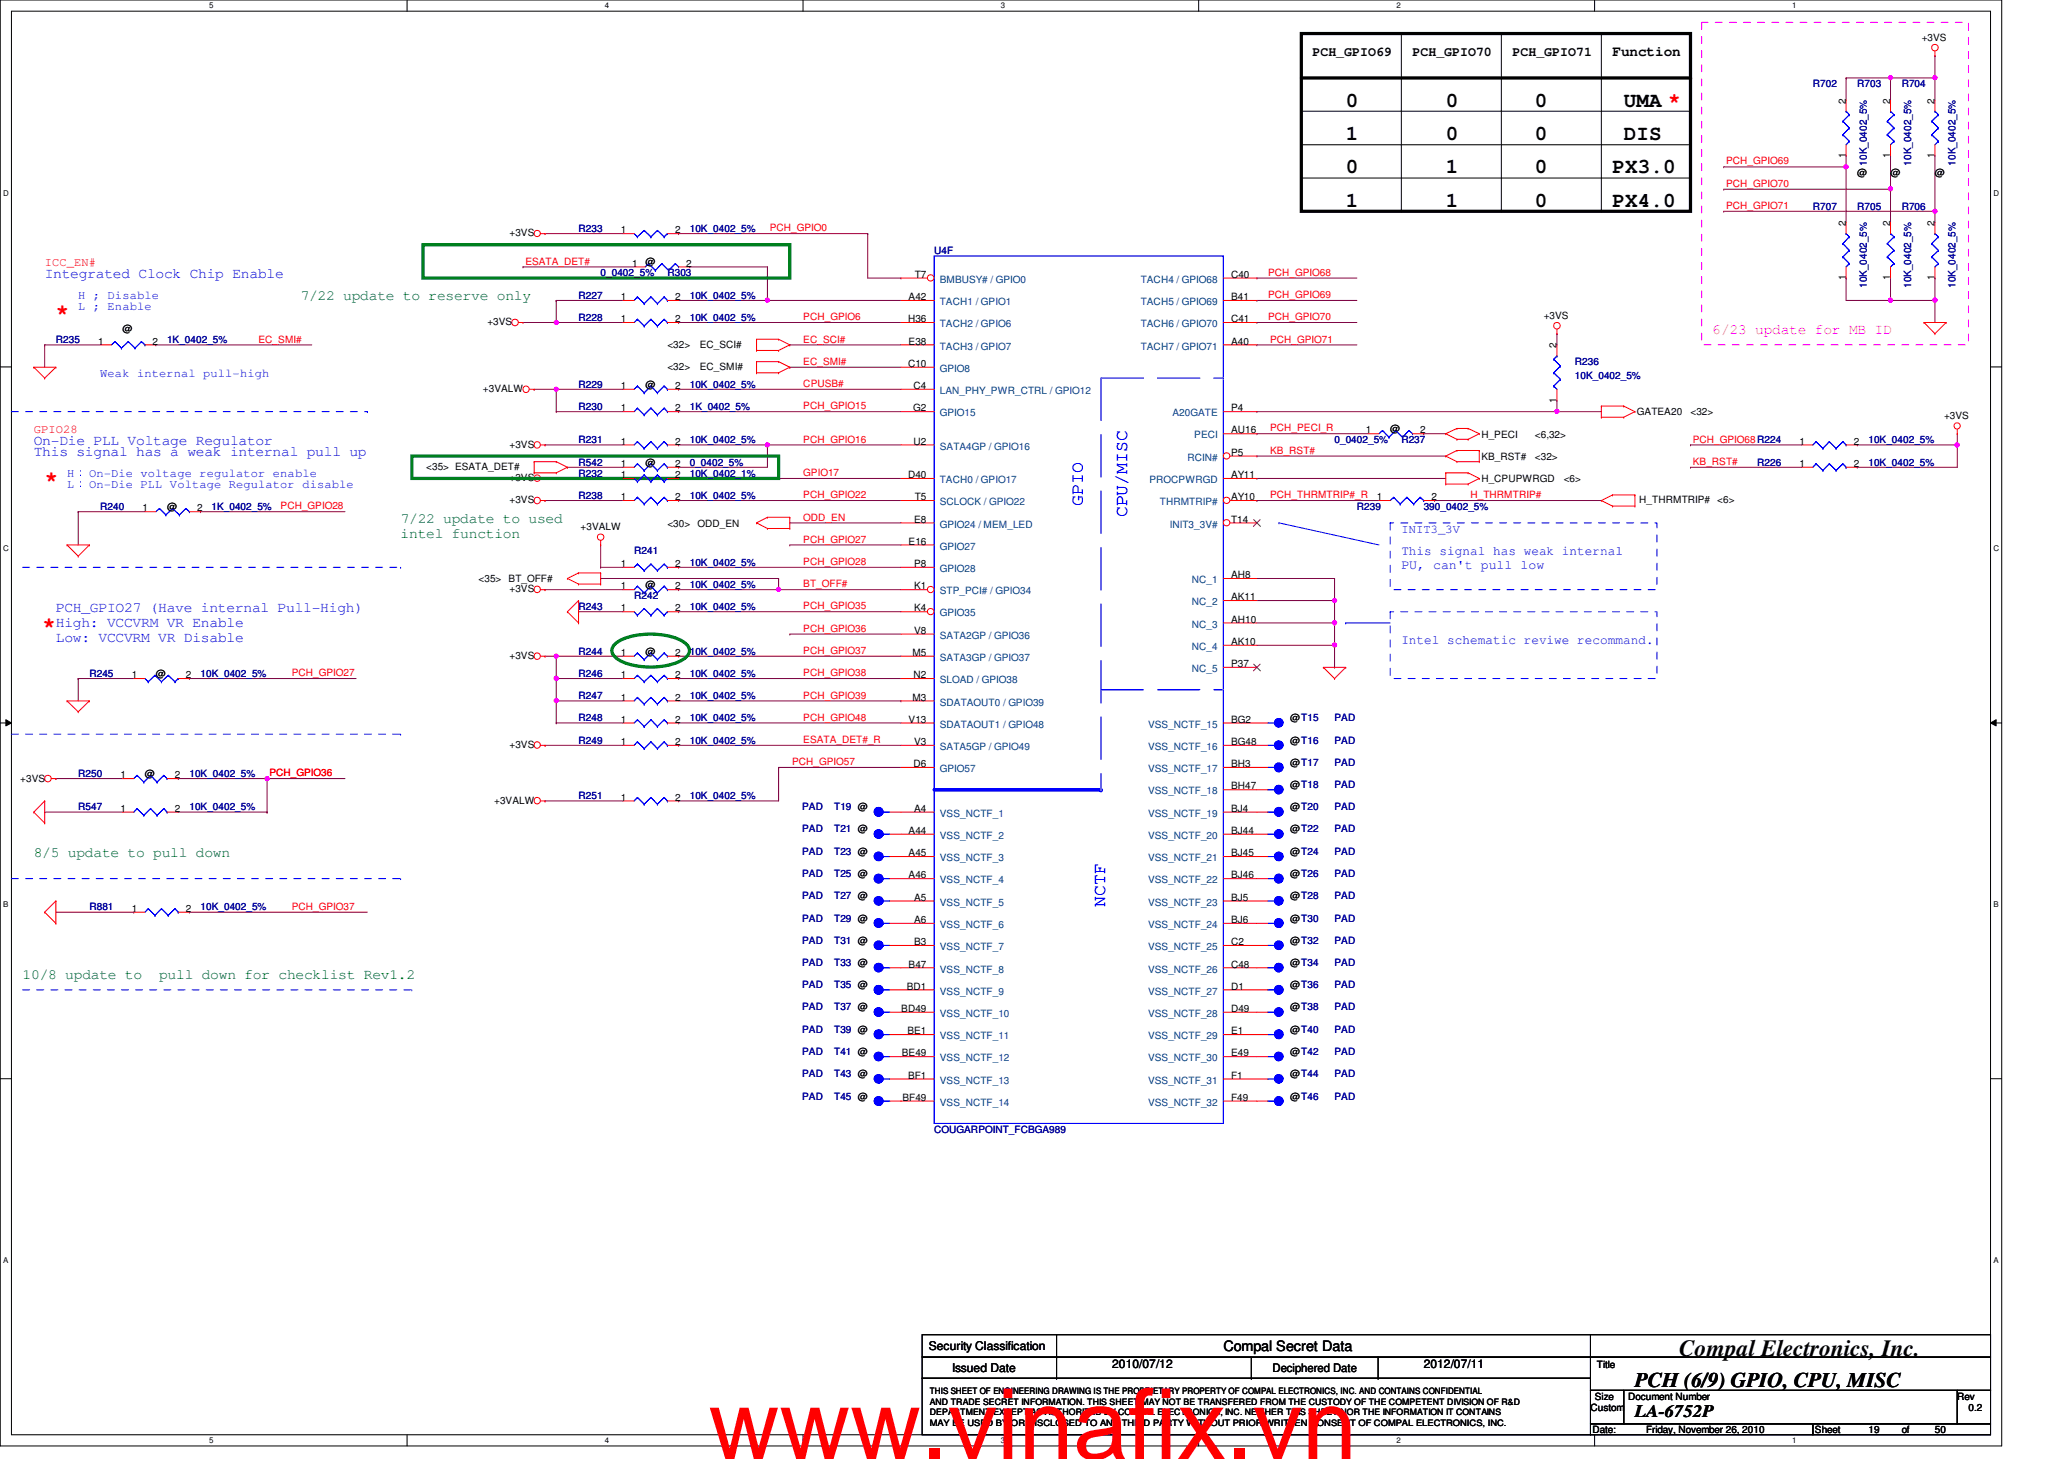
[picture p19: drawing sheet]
<svg xmlns="http://www.w3.org/2000/svg" width="297mm" height="210mm" viewBox="0 0 297 210" stroke-linecap="round" stroke-linejoin="round" font-family="sans-serif">
<defs><g id="words">
<text font-size="14.1" fill="#f00" x="102" y="209.9">www.vinafix.vn</text>
<text font-size="3.3" x="241.7" y="195.1">Compal Electronics, Inc.</text>
<g font-size="3.2" fill="#f00">
<text x="8" y="45.8">*</text>
<text x="6.4" y="69.8">*</text>
<text x="6.1" y="91">*</text>
</g>
<g font-size="3">
<text x="193.7" y="15.3">0</text>
<text x="208.1" y="15.3">0</text>
<text x="220.9" y="15.3">0</text>
<text x="233.7" y="15.3">UMA *</text>
<text x="193.7" y="20.1">1</text>
<text x="208.1" y="20.1">0</text>
<text x="220.9" y="20.1">0</text>
<text x="233.7" y="20.1">DIS</text>
<text x="193.7" y="24.9">0</text>
<text x="193.7" y="29.7">1</text>
<text x="208.1" y="24.9">1</text>
<text x="208.1" y="29.7">1</text>
<text x="220.9" y="24.9">0</text>
<text x="220.9" y="29.7">0</text>
<text x="232.1" y="24.9">PX3.0</text>
<text x="232.1" y="29.7">PX4.0</text>
<text x="235.3" y="199.6">PCH (6/9) GPIO, CPU, MISC</text>
</g>
<g font-size="2.5" fill="#00f">
<text x="155.8" y="72.8" transform="rotate(-90 155.8 72.8)">GPIO</text>
<text x="162.2" y="74.4" transform="rotate(-90 162.2 74.4)">CPU/MISC</text>
<text x="159" y="130.4" transform="rotate(-90 159 130.4)">NCTF</text>
</g>
<text font-size="2.5" x="235.3" y="203.9">LA-6752P</text>
<g font-size="2.1">
<text x="232.1" y="8.1">Function</text>
<text x="176.1" y="194.4">Compal Secret Data</text>
</g>
<g font-size="2.1" fill="#00f">
<text x="6.4" y="40">Integrated Clock Chip Enable</text>
<text x="4.9" y="65.6">This signal has a weak internal pull up</text>
<text x="4.9" y="64">On-Die PLL Voltage Regulator</text>
<text x="8" y="88">PCH_GPIO27 (Have internal Pull-High)</text>
<text x="8" y="90.2">High: VCCVRM VR Enable</text>
<text x="8" y="92.3">Low: VCCVRM VR Disable</text>
</g>
<g font-size="2.1" fill="#008000">
<text x="43.3" y="43.2">7/22 update to reserve only</text>
<text x="57.7" y="75.2">7/22 update to used</text>
<text x="57.7" y="77.4">intel function</text>
<text x="4.9" y="123.2">8/5 update to pull down</text>
<text x="3.3" y="140.8">10/8 update to</text>
<text x="22.9" y="140.8">pull down for checklist Rev1.2</text>
</g>
<text font-size="2.1" fill="#f0f" x="246.5" y="48">6/23 update for MB ID</text>
<g font-size="1.9">
<text x="188.9" y="8">PCH_GPIO69</text>
<text x="203.3" y="8">PCH_GPIO70</text>
<text x="217.7" y="8">PCH_GPIO71</text>
</g>
<g font-size="1.9" fill="#00f">
<text x="201.7" y="79.9">This signal has weak internal</text>
<text x="201.7" y="81.9">PU, can't pull low</text>
<text x="201.7" y="92.7">Intel schematic reviwe recommand.</text>
</g>
<g font-size="1.7" fill="#f00">
<text x="6.4" y="38.2">ICC_EN#</text>
<text x="4.9" y="62.2">GPIO28</text>
</g>
<g font-size="1.7" fill="#00f">
<text x="11.3" y="43">H ; Disable</text>
<text x="11.3" y="44.6">L ; Enable</text>
<text x="14.4" y="54.2">Weak internal pull-high</text>
<text x="9.6" y="70.2">L：On-Die PLL Voltage Regulator disable</text>
<text x="9.6" y="68.6">H：On-Die voltage regulator enable</text>
<text x="201.7" y="76.6">INIT3_3V</text>
</g>
<g font-size="1.7">
<text x="133.7" y="194.3">Security Classification</text>
<text x="137" y="197.3">Issued Date</text>
<text x="160.1" y="196.8">2010/07/12</text>
<text x="183.1" y="197.4">Deciphered Date</text>
<text x="204.9" y="196.8">2012/07/11</text>
</g>
<g font-size="1.4">
<text x="276.6" y="5.8">+3VS</text>
<text x="265.6" y="14.9" transform="rotate(-90 265.6 14.9)">2</text>
<text x="272" y="14.9" transform="rotate(-90 272 14.9)">2</text>
<text x="278.4" y="14.9" transform="rotate(-90 278.4 14.9)">2</text>
<text x="265.6" y="22.7" transform="rotate(-90 265.6 22.7)">1</text>
<text x="272" y="22.7" transform="rotate(-90 272 22.7)">1</text>
<text x="278.4" y="22.7" transform="rotate(-90 278.4 22.7)">1</text>
<text x="267.3" y="25.4">@</text>
<text x="272.1" y="25.4">@</text>
<text x="278.5" y="25.4">@</text>
<text x="73.3" y="34">+3VS</text>
<text x="89.4" y="33.6">1</text>
<text x="97.2" y="33.6">2</text>
<text x="265.6" y="32.5" transform="rotate(-90 265.6 32.5)">2</text>
<text x="272" y="32.5" transform="rotate(-90 272 32.5)">2</text>
<text x="278.4" y="32.5" transform="rotate(-90 278.4 32.5)">2</text>
<text x="91" y="38.4">1</text>
<text x="92.9" y="38.2">@</text>
<text x="98.8" y="38.4">2</text>
<text x="131.7" y="40">T7</text>
<text x="177.2" y="40">C40</text>
<text x="265.6" y="40.3" transform="rotate(-90 265.6 40.3)">1</text>
<text x="272" y="40.3" transform="rotate(-90 272 40.3)">1</text>
<text x="278.4" y="40.3" transform="rotate(-90 278.4 40.3)">1</text>
<text x="17.6" y="47.8">@</text>
<text x="70.1" y="46.8">+3VS</text>
<text x="89.4" y="46.4">1</text>
<text x="89.4" y="43.2">1</text>
<text x="97.2" y="46.4">2</text>
<text x="97.2" y="43.2">2</text>
<text x="130.7" y="46.4">H36</text>
<text x="130.8" y="43.2">A42</text>
<text x="177.2" y="46.4">C41</text>
<text x="177.2" y="43.2">B41</text>
<text x="222.2" y="45.8">+3VS</text>
<text x="14.1" y="49.6">1</text>
<text x="22" y="49.6">2</text>
<text x="96.1" y="50">&lt;32&gt;</text>
<text x="96.1" y="53.2">&lt;32&gt;</text>
<text x="100.7" y="50">EC_SCI#</text>
<text x="100.7" y="53.2">EC_SMI#</text>
<text x="130.7" y="52.8">C10</text>
<text x="130.8" y="49.6">E38</text>
<text x="177.2" y="49.6">A40</text>
<text x="224" y="50.1" transform="rotate(-90 224 50.1)">2</text>
<text x="69.5" y="56.4">+3VALW</text>
<text x="89.4" y="59.2">1</text>
<text x="89.4" y="56">1</text>
<text x="92.9" y="55.8">@</text>
<text x="97.2" y="59.2">2</text>
<text x="97.2" y="56">2</text>
<text x="131.4" y="59.2">G2</text>
<text x="131.5" y="56">C4</text>
<text x="177.2" y="59.2">P4</text>
<text x="224" y="57.9" transform="rotate(-90 224 57.9)">1</text>
<text x="235.6" y="59.8">GATEA20</text>
<text x="243.3" y="59.8">&lt;32&gt;</text>
<text x="73.3" y="64.4">+3VS</text>
<text x="89.4" y="64">1</text>
<text x="97.2" y="64">2</text>
<text x="131.5" y="64">U2</text>
<text x="177.2" y="65.6">P5</text>
<text x="177.2" y="62.4">AU16</text>
<text x="196.6" y="62.4">1</text>
<text x="200.1" y="62.2">@</text>
<text x="204.4" y="62.4">2</text>
<text x="213.2" y="63">H_PECI</text>
<text x="220.9" y="63">&lt;6,32&gt;</text>
<text x="259" y="64">1</text>
<text x="266.8" y="64">2</text>
<text x="279.8" y="60.2">+3VS</text>
<text x="61.3" y="67.6">&lt;35&gt; ESATA_DET#</text>
<text x="73.3" y="69.2">+3VS</text>
<text x="89.4" y="72">1</text>
<text x="89.4" y="68.8">1</text>
<text x="89.4" y="67.2">1</text>
<text x="92.9" y="67">@</text>
<text x="97.2" y="72">2</text>
<text x="97.2" y="68.8">2</text>
<text x="97.2" y="67.2">2</text>
<text x="130.7" y="68.8">D40</text>
<text x="131.7" y="72">T5</text>
<text x="177.2" y="68.8">AY11</text>
<text x="177.2" y="72">AY10</text>
<text x="198.2" y="72">1</text>
<text x="206" y="72">2</text>
<text x="213.2" y="69.4">H_CPUPWRGD</text>
<text x="213.2" y="66.2">KB_RST#</text>
<text x="220.9" y="66.2">&lt;32&gt;</text>
<text x="225" y="69.4">&lt;6&gt;</text>
<text x="259" y="67.2">1</text>
<text x="266.8" y="67.2">2</text>
<text x="20.5" y="73.6">1</text>
<text x="24" y="73.4">@</text>
<text x="28.4" y="73.6">2</text>
<text x="73.3" y="72.4">+3VS</text>
<text x="83.6" y="76.2">+3VALW</text>
<text x="96.1" y="75.8">&lt;30&gt;</text>
<text x="100.4" y="75.8">ODD_EN</text>
<text x="131.6" y="75.2">E8</text>
<text x="177.2" y="75.2">T14</text>
<text x="235.9" y="72.4">H_THRMTRIP#</text>
<text x="247.1" y="72.4">&lt;6&gt;</text>
<text x="68.9" y="83.8">&lt;35&gt;</text>
<text x="73.2" y="83.8">BT_OFF#</text>
<text x="89.4" y="81.6">1</text>
<text x="97.2" y="81.6">2</text>
<text x="130.8" y="78.4">E16</text>
<text x="131.6" y="81.6">P8</text>
<text x="177.2" y="83.2">AH8</text>
<text x="73.3" y="85.2">+3VS</text>
<text x="89.4" y="88">1</text>
<text x="89.4" y="84.8">1</text>
<text x="92.9" y="84.6">@</text>
<text x="97.2" y="88">2</text>
<text x="97.2" y="84.8">2</text>
<text x="131.6" y="84.8">K1</text>
<text x="131.6" y="88">K4</text>
<text x="177.2" y="89.6">AH10</text>
<text x="177.2" y="86.4">AK11</text>
<text x="73.3" y="94.8">+3VS</text>
<text x="89.4" y="94.4">1</text>
<text x="92.9" y="94.2">@</text>
<text x="97.2" y="94.4">2</text>
<text x="131.3" y="94.4">M5</text>
<text x="131.6" y="91.2">V8</text>
<text x="177.2" y="92.8">AK10</text>
<text x="177.2" y="96">P37</text>
<text x="19" y="97.6">1</text>
<text x="22.4" y="97.4">@</text>
<text x="26.8" y="97.6">2</text>
<text x="89.4" y="97.6">1</text>
<text x="89.4" y="100.8">1</text>
<text x="97.2" y="97.6">2</text>
<text x="97.2" y="100.8">2</text>
<text x="131.3" y="100.8">M3</text>
<text x="131.5" y="97.6">N2</text>
<text x="73.3" y="107.6">+3VS</text>
<text x="89.4" y="104">1</text>
<text x="89.4" y="107.2">1</text>
<text x="97.2" y="104">2</text>
<text x="97.2" y="107.2">2</text>
<text x="130.8" y="104">V13</text>
<text x="131.6" y="107.2">V3</text>
<text x="177.2" y="104">BG2</text>
<text x="177.2" y="107.2">BG48</text>
<text x="185.7" y="107">@T16</text>
<text x="185.7" y="103.8">@T15</text>
<text x="2.9" y="112.4">+3VS</text>
<text x="17.4" y="112">1</text>
<text x="20.9" y="111.8">@</text>
<text x="25.1" y="112">2</text>
<text x="131.5" y="110.4">D6</text>
<text x="177.2" y="110.4">BH3</text>
<text x="177.2" y="113.6">BH47</text>
<text x="185.7" y="110.2">@T17</text>
<text x="185.7" y="113.4">@T18</text>
<text x="17.4" y="116.8">1</text>
<text x="25.1" y="116.8">2</text>
<text x="71.1" y="115.6">+3VALW</text>
<text x="89.4" y="115.2">1</text>
<text x="97.2" y="115.2">2</text>
<text x="130.8" y="120">A44</text>
<text x="131.6" y="116.8">A4</text>
<text x="177.2" y="116.8">BJ4</text>
<text x="177.2" y="120">BJ44</text>
<text x="185.7" y="119.8">@T22</text>
<text x="185.7" y="116.6">@T20</text>
<text x="130.8" y="123.2">A45</text>
<text x="177.2" y="123.2">BJ45</text>
<text x="185.7" y="123">@T24</text>
<text x="19" y="131.2">1</text>
<text x="26.8" y="131.2">2</text>
<text x="130.8" y="126.4">A46</text>
<text x="131.6" y="129.6">A5</text>
<text x="177.2" y="126.4">BJ46</text>
<text x="177.2" y="129.6">BJ5</text>
<text x="185.7" y="126.2">@T26</text>
<text x="185.7" y="129.4">@T28</text>
<text x="131.6" y="132.8">A6</text>
<text x="131.6" y="136">B3</text>
<text x="177.2" y="132.8">BJ6</text>
<text x="177.2" y="136">C2</text>
<text x="185.7" y="135.8">@T32</text>
<text x="185.7" y="132.6">@T30</text>
<text x="130.5" y="142.4">BD1</text>
<text x="130.8" y="139.2">B47</text>
<text x="177.2" y="139.2">C48</text>
<text x="177.2" y="142.4">D1</text>
<text x="185.7" y="142.2">@T36</text>
<text x="185.7" y="139">@T34</text>
<text x="129.7" y="145.6">BD49</text>
<text x="130.6" y="148.8">BE1</text>
<text x="177.2" y="145.6">D49</text>
<text x="177.2" y="148.8">E1</text>
<text x="185.7" y="148.6">@T40</text>
<text x="185.7" y="145.4">@T38</text>
<text x="129.8" y="152">BE49</text>
<text x="130.7" y="155.2">BF1</text>
<text x="177.2" y="152">E49</text>
<text x="177.2" y="155.2">F1</text>
<text x="185.7" y="155">@T44</text>
<text x="185.7" y="151.8">@T42</text>
<text x="129.9" y="158.4">BF49</text>
<text x="177.2" y="158.4">F49</text>
<text x="185.7" y="158.2">@T46</text>
<text x="229.8" y="196.8">Title</text>
<text x="228.9" y="203">Custom</text>
<text x="229.5" y="201.4">Size</text>
<text x="234.3" y="201.4">Document Number</text>
<text x="281.7" y="201.4">Rev</text>
<text x="283.3" y="203">0.2</text>
<text x="229.2" y="206.2">Date:</text>
<text x="236.9" y="206.2">Friday, November 26, 2010</text>
<text x="261.2" y="206.2">Sheet</text>
<text x="268.9" y="206.2">19</text>
<text x="273.7" y="206.2">of</text>
<text x="278.5" y="206.2">50</text>
</g>
<g font-size="1.4" fill="#000080">
<text x="260.9" y="12.6">R702</text>
<text x="267.3" y="12.6">R703</text>
<text x="273.7" y="12.6">R704</text>
<text x="268.6" y="23.8" transform="rotate(-90 268.6 23.8)">10K_0402_5%</text>
<text x="275" y="23.8" transform="rotate(-90 275 23.8)">10K_0402_5%</text>
<text x="281.4" y="23.8" transform="rotate(-90 281.4 23.8)">10K_0402_5%</text>
<text x="83.3" y="33.4">R233</text>
<text x="99.3" y="33.4">10K_0402_5%</text>
<text x="260.9" y="30.2">R707</text>
<text x="267.3" y="30.2">R705</text>
<text x="273.7" y="30.2">R706</text>
<text x="86.4" y="39.8">0_0402_5%</text>
<text x="96.1" y="39.8">R303</text>
<text x="134.4" y="36.6">U4F</text>
<text x="268.6" y="41.4" transform="rotate(-90 268.6 41.4)">10K_0402_5%</text>
<text x="275" y="41.4" transform="rotate(-90 275 41.4)">10K_0402_5%</text>
<text x="281.4" y="41.4" transform="rotate(-90 281.4 41.4)">10K_0402_5%</text>
<text x="83.3" y="46.2">R228</text>
<text x="83.3" y="43">R227</text>
<text x="99.3" y="46.2">10K_0402_5%</text>
<text x="99.3" y="43">10K_0402_5%</text>
<text x="8" y="49.4">R235</text>
<text x="24" y="49.4">1K_0402_5%</text>
<text x="226.6" y="52.6">R236</text>
<text x="83.3" y="59">R230</text>
<text x="83.3" y="55.8">R229</text>
<text x="99.3" y="59">1K_0402_5%</text>
<text x="99.3" y="55.8">10K_0402_5%</text>
<text x="226.6" y="54.5">10K_0402_5%</text>
<text x="83.3" y="63.8">R231</text>
<text x="99.3" y="63.8">10K_0402_5%</text>
<text x="192.1" y="63.8">0_0402_5%</text>
<text x="201.7" y="63.8">R237</text>
<text x="268.9" y="63.8">10K_0402_5%</text>
<text x="83.3" y="71.8">R238</text>
<text x="83.3" y="68.6">R232</text>
<text x="83.3" y="67">R542</text>
<text x="99.3" y="71.8">10K_0402_5%</text>
<text x="99.3" y="68.6">10K_0402_1%</text>
<text x="99.3" y="67">0_0402_5%</text>
<text x="252.9" y="67">R226</text>
<text x="268.9" y="67">10K_0402_5%</text>
<text x="14.4" y="73.4">R240</text>
<text x="30.4" y="73.4">1K_0402_5%</text>
<text x="195.3" y="73.4">R239</text>
<text x="204.9" y="73.4">390_0402_5%</text>
<text x="91.3" y="79.8">R241</text>
<text x="99.3" y="81.4">10K_0402_5%</text>
<text x="83.3" y="87.8">R243</text>
<text x="91.3" y="86.2">R242</text>
<text x="99.3" y="84.6">10K_0402_5%</text>
<text x="99.3" y="87.8">10K_0402_5%</text>
<text x="83.3" y="94.2">R244</text>
<text x="99.3" y="94.2">10K_0402_5%</text>
<text x="12.9" y="97.4">R245</text>
<text x="28.9" y="97.4">10K_0402_5%</text>
<text x="83.3" y="97.4">R246</text>
<text x="83.3" y="100.6">R247</text>
<text x="99.3" y="97.4">10K_0402_5%</text>
<text x="99.3" y="100.6">10K_0402_5%</text>
<text x="83.3" y="103.8">R248</text>
<text x="83.3" y="107">R249</text>
<text x="99.3" y="103.8">10K_0402_5%</text>
<text x="99.3" y="107">10K_0402_5%</text>
<text x="192.1" y="107">PAD</text>
<text x="192.1" y="103.8">PAD</text>
<text x="11.3" y="111.8">R250</text>
<text x="27.3" y="111.8">10K_0402_5%</text>
<text x="192.1" y="110.2">PAD</text>
<text x="192.1" y="113.4">PAD</text>
<text x="11.3" y="116.6">R547</text>
<text x="27.3" y="116.6">10K_0402_5%</text>
<text x="83.3" y="115">R251</text>
<text x="99.3" y="115">10K_0402_5%</text>
<text x="115.4" y="116.6">PAD</text>
<text x="115.4" y="119.8">PAD</text>
<text x="120.1" y="116.6">T19 @</text>
<text x="120.1" y="119.8">T21 @</text>
<text x="192.1" y="119.8">PAD</text>
<text x="192.1" y="116.6">PAD</text>
<text x="115.4" y="123">PAD</text>
<text x="120.1" y="123">T23 @</text>
<text x="192.1" y="123">PAD</text>
<text x="12.9" y="131">R881</text>
<text x="28.9" y="131">10K_0402_5%</text>
<text x="115.4" y="126.2">PAD</text>
<text x="115.4" y="129.4">PAD</text>
<text x="120.1" y="126.2">T25 @</text>
<text x="120.1" y="129.4">T27 @</text>
<text x="192.1" y="126.2">PAD</text>
<text x="192.1" y="129.4">PAD</text>
<text x="115.4" y="132.6">PAD</text>
<text x="115.4" y="135.8">PAD</text>
<text x="120.1" y="132.6">T29 @</text>
<text x="120.1" y="135.8">T31 @</text>
<text x="192.1" y="135.8">PAD</text>
<text x="192.1" y="132.6">PAD</text>
<text x="115.4" y="139">PAD</text>
<text x="115.4" y="142.2">PAD</text>
<text x="120.1" y="139">T33 @</text>
<text x="120.1" y="142.2">T35 @</text>
<text x="192.1" y="142.2">PAD</text>
<text x="192.1" y="139">PAD</text>
<text x="115.4" y="148.6">PAD</text>
<text x="115.4" y="145.4">PAD</text>
<text x="120.1" y="148.6">T39 @</text>
<text x="120.1" y="145.4">T37 @</text>
<text x="192.1" y="148.6">PAD</text>
<text x="192.1" y="145.4">PAD</text>
<text x="115.4" y="155">PAD</text>
<text x="115.4" y="151.8">PAD</text>
<text x="120.1" y="155">T43 @</text>
<text x="120.1" y="151.8">T41 @</text>
<text x="192.1" y="155">PAD</text>
<text x="192.1" y="151.8">PAD</text>
<text x="115.4" y="158.2">PAD</text>
<text x="120.1" y="158.2">T45 @</text>
<text x="192.1" y="158.2">PAD</text>
<text x="134.4" y="163">COUGARPOINT_FCBGA989</text>
</g>
<g font-size="1.4" fill="#f00">
<text x="248.4" y="23.7">PCH_GPIO69</text>
<text x="248.4" y="26.9">PCH_GPIO70</text>
<text x="110.8" y="33.3">PCH_GPIO0</text>
<text x="248.4" y="30.1">PCH_GPIO71</text>
<text x="75.6" y="38.1">ESATA_DET#</text>
<text x="182.5" y="39.7">PCH_GPIO68</text>
<text x="115.6" y="46.1">PCH_GPIO6</text>
<text x="182.5" y="42.9">PCH_GPIO69</text>
<text x="182.5" y="46.1">PCH_GPIO70</text>
<text x="37.2" y="49.3">EC_SMI#</text>
<text x="115.6" y="49.3">EC_SCI#</text>
<text x="115.6" y="52.5">EC_SMI#</text>
<text x="182.8" y="49.3">PCH_GPIO71</text>
<text x="115.6" y="55.7">CPUSB#</text>
<text x="115.6" y="58.9">PCH_GPIO15</text>
<text x="115.6" y="63.7">PCH_GPIO16</text>
<text x="182.8" y="62.1">PCH_PECI_R</text>
<text x="182.8" y="65.3">KB_RST#</text>
<text x="243.6" y="63.7">PCH_GPIO68R224</text>
<text x="115.6" y="71.7">PCH_GPIO22</text>
<text x="115.6" y="68.5">GPIO17</text>
<text x="182.8" y="71.7">PCH_THRMTRIP#_R</text>
<text x="211.6" y="71.7">H_THRMTRIP#</text>
<text x="243.6" y="66.9">KB_RST#</text>
<text x="40.4" y="73.3">PCH_GPIO28</text>
<text x="115.6" y="74.9">ODD_EN</text>
<text x="115.6" y="78.1">PCH_GPIO27</text>
<text x="115.6" y="81.3">PCH_GPIO28</text>
<text x="115.6" y="87.7">PCH_GPIO35</text>
<text x="115.6" y="84.5">BT_OFF#</text>
<text x="115.6" y="94.1">PCH_GPIO37</text>
<text x="115.6" y="90.9">PCH_GPIO36</text>
<text x="42" y="97.3">PCH_GPIO27</text>
<text x="115.6" y="97.3">PCH_GPIO38</text>
<text x="115.6" y="100.5">PCH_GPIO39</text>
<text x="115.6" y="103.7">PCH_GPIO48</text>
<text x="115.6" y="106.9">ESATA_DET#_R</text>
<text x="38.8" y="111.7">PCH_GPIO36</text>
<text x="114" y="110.1">PCH_GPIO57</text>
<text x="42" y="130.9">PCH_GPIO37</text>
</g>
<g font-size="1.4" fill="#004080">
<text x="135.3" y="40.7">BMBUSY# / GPIO0</text>
<text x="164.2" y="40.7">TACH4 / GPIO68</text>
<text x="135.3" y="47.1">TACH2 / GPIO6</text>
<text x="135.3" y="43.9">TACH1 / GPIO1</text>
<text x="164.2" y="47.1">TACH6 / GPIO70</text>
<text x="164.2" y="43.9">TACH5 / GPIO69</text>
<text x="135.3" y="50.3">TACH3 / GPIO7</text>
<text x="135.3" y="53.5">GPIO8</text>
<text x="164.2" y="50.3">TACH7 / GPIO71</text>
<text x="135.3" y="56.7">LAN_PHY_PWR_CTRL / GPIO12</text>
<text x="135.3" y="59.9">GPIO15</text>
<text x="168.7" y="59.9">A20GATE</text>
<text x="135.3" y="64.7">SATA4GP / GPIO16</text>
<text x="171.9" y="63.1">PECI</text>
<text x="135.3" y="69.5">TACH0 / GPIO17</text>
<text x="165.4" y="69.5">PROCPWRGD</text>
<text x="170.9" y="66.3">RCIN#</text>
<text x="135.3" y="75.9">GPIO24 / MEM_LED</text>
<text x="135.3" y="72.7">SCLOCK / GPIO22</text>
<text x="166.9" y="72.7">THRMTRIP#</text>
<text x="168.4" y="75.9">INIT3_3V#</text>
<text x="135.3" y="79.1">GPIO27</text>
<text x="135.3" y="82.3">GPIO28</text>
<text x="171.5" y="83.9">NC_1</text>
<text x="135.3" y="85.5">STP_PCI# / GPIO34</text>
<text x="135.3" y="88.7">GPIO35</text>
<text x="171.5" y="87.1">NC_2</text>
<text x="135.3" y="95.1">SATA3GP / GPIO37</text>
<text x="135.3" y="91.9">SATA2GP / GPIO36</text>
<text x="171.5" y="93.5">NC_4</text>
<text x="171.5" y="90.3">NC_3</text>
<text x="135.3" y="98.3">SLOAD / GPIO38</text>
<text x="135.3" y="101.5">SDATAOUT0 / GPIO39</text>
<text x="171.5" y="96.7">NC_5</text>
<text x="135.3" y="107.9">SATA5GP / GPIO49</text>
<text x="135.3" y="104.7">SDATAOUT1 / GPIO48</text>
<text x="165.2" y="104.7">VSS_NCTF_15</text>
<text x="165.2" y="107.9">VSS_NCTF_16</text>
<text x="135.3" y="111.1">GPIO57</text>
<text x="165.2" y="111.1">VSS_NCTF_17</text>
<text x="135.3" y="117.5">VSS_NCTF_1</text>
<text x="165.2" y="114.3">VSS_NCTF_18</text>
<text x="165.2" y="117.5">VSS_NCTF_19</text>
<text x="135.3" y="120.7">VSS_NCTF_2</text>
<text x="135.3" y="123.9">VSS_NCTF_3</text>
<text x="165.2" y="120.7">VSS_NCTF_20</text>
<text x="165.2" y="123.9">VSS_NCTF_21</text>
<text x="135.3" y="127.1">VSS_NCTF_4</text>
<text x="135.3" y="130.3">VSS_NCTF_5</text>
<text x="165.2" y="127.1">VSS_NCTF_22</text>
<text x="165.2" y="130.3">VSS_NCTF_23</text>
<text x="135.3" y="133.5">VSS_NCTF_6</text>
<text x="135.3" y="136.7">VSS_NCTF_7</text>
<text x="165.2" y="133.5">VSS_NCTF_24</text>
<text x="165.2" y="136.7">VSS_NCTF_25</text>
<text x="135.3" y="139.9">VSS_NCTF_8</text>
<text x="135.3" y="143.1">VSS_NCTF_9</text>
<text x="165.2" y="139.9">VSS_NCTF_26</text>
<text x="165.2" y="143.1">VSS_NCTF_27</text>
<text x="135.3" y="146.3">VSS_NCTF_10</text>
<text x="135.3" y="149.5">VSS_NCTF_11</text>
<text x="165.2" y="146.3">VSS_NCTF_28</text>
<text x="165.2" y="149.5">VSS_NCTF_29</text>
<text x="135.3" y="152.7">VSS_NCTF_12</text>
<text x="135.3" y="155.9">VSS_NCTF_13</text>
<text x="165.2" y="152.7">VSS_NCTF_30</text>
<text x="165.2" y="155.9">VSS_NCTF_31</text>
<text x="135.3" y="159.1">VSS_NCTF_14</text>
<text x="165.2" y="159.1">VSS_NCTF_32</text>
</g>
<g font-size="1.3">
<text x="133.8" y="203.6">DEPARTMENT EXCEPT AS AUTHORIZED BY COMPAL ELECTRONICS, INC. NEITHER THIS SHEET NOR THE INFORMATION IT CONTAINS</text>
<text x="133.8" y="200.6">THIS SHEET OF ENGINEERING DRAWING IS THE PROPRIETARY PROPERTY OF COMPAL ELECTRONICS, INC. AND CONTAINS CONFIDENTIAL</text>
<text x="133.8" y="202.1">AND TRADE SECRET INFORMATION. THIS SHEET MAY NOT BE TRANSFERED FROM THE CUSTODY OF THE COMPETENT DIVISION OF R&amp;D</text>
<text x="133.8" y="205.1">MAY BE USED BY OR DISCLOSED TO ANY THIRD PARTY WITHOUT PRIOR WRITTEN CONSENT OF COMPAL ELECTRONICS, INC.</text>
</g>
<g font-size="1.1">
<text x="30.1" y="1.1">5</text>
<text x="87" y="1.1">4</text>
<text x="144" y="1.1">3</text>
<text x="201" y="1.1">2</text>
<text x="257.9" y="1.1">1</text>
<text x=".5" y="28.2">D</text>
<text x="286.9" y="28.2">D</text>
<text x=".5" y="79.3">C</text>
<text x="286.9" y="79.3">C</text>
<text x=".5" y="130.6">B</text>
<text x="286.9" y="130.6">B</text>
<text x=".5" y="181.7">A</text>
<text x="286.9" y="181.7">A</text>
<text x="30.1" y="207.6">5</text>
<text x="87" y="207.6">4</text>
<text x="144" y="207.6">3</text>
<text x="201" y="207.6">2</text>
<text x="257.9" y="207.6">1</text>
</g>
</g></defs>
<path d="M0 0h288.1v208h-288.1zM1.6 1.6h284.9v204.8h-284.9z" fill="none" stroke="#000" stroke-width=".14"/>
<g fill="#fff">
<path d="M30.1 .2h.6v1.2h-.6z"/>
<path d="M30.1 206.6h.6v1.2h-.6z"/>
</g>
<path d="M58.6 0v1.6M58.6 206.4v1.6" fill="none" stroke="#000" stroke-width=".14"/>
<g fill="#fff">
<path d="M87 .2h.6v1.2h-.6z"/>
<path d="M87 206.6h.6v1.2h-.6z"/>
</g>
<path d="M115.6 0v1.6M115.6 206.4v1.6" fill="none" stroke="#000" stroke-width=".14"/>
<g fill="#fff">
<path d="M144 .2h.6v1.2h-.6z"/>
<path d="M144 206.6h.6v1.2h-.6z"/>
</g>
<path d="M172.5 0v1.6M172.5 206.4v1.6" fill="none" stroke="#000" stroke-width=".14"/>
<g fill="#fff">
<path d="M201 .2h.5v1.2h-.5z"/>
<path d="M201 206.6h.5v1.2h-.5z"/>
</g>
<path d="M229.5 0v1.6M229.5 206.4v1.6" fill="none" stroke="#000" stroke-width=".14"/>
<g fill="#fff">
<path d="M257.9 .2h.6v1.2h-.6z"/>
<path d="M257.9 206.6h.6v1.2h-.6z"/>
<path d="M.5 27.2h.7v1.2h-.7z"/>
<path d="M286.9 27.2h.8v1.2h-.8z"/>
<path d="M.5 78.4h.7v1.1h-.7z"/>
<path d="M286.9 78.4h.8v1.1h-.8z"/>
</g>
<path d="M0 52.8h1.6M286.5 52.8h1.6" fill="none" stroke="#000" stroke-width=".14"/>
<g fill="#fff">
<path d="M.5 129.6h.7v1.2h-.7z"/>
<path d="M286.9 129.6h.7v1.2h-.7z"/>
</g>
<path d="M0 104h1.6M.8 103.5l.8 .5-.8 .4zM286.5 104l.8-.5v.9zM286.5 104h1.6" fill="none" stroke="#000" stroke-width=".14"/>
<path d="M.8 103.5l.8 .5-.8 .4zM286.5 104l.8-.5v.9z" fill="#000"/>
<g fill="#fff">
<path d="M.5 180.8h.7v1.1h-.7z"/>
<path d="M286.9 180.8h.7v1.1h-.7z"/>
</g>
<path d="M0 155.2h1.6M286.5 155.2h1.6" fill="none" stroke="#000" stroke-width=".14"/>
<path d="M192.1 86.4h.1M192.1 83.2v3.2M112.1 110.4h.1M112.1 110.4h17.6" fill="none" stroke="#800040" stroke-width=".14"/>
<circle cx="192.1" cy="86.4" r=".3" fill="#f0f"/>
<circle cx="192.1" cy="86.4" r=".3" fill="none" stroke="#f0f" stroke-width=".14"/>
<g fill="none" stroke="#800040" stroke-width=".14">
<path d="M97.7 56h.1M97.7 56h32M78.4 72h.1M78.4 72h11.3M86.4 78.4h.1M86.4 78.4v3.2M86.4 81.6h.1M86.4 81.6h3.3M180.9 89.6h11.2M192.1 89.6h.1M192.1 92.8h.1M192.1 89.6v3.2"/>
<path d="M80 104h.1M80 100.8h.1M80 104h9.7M80 100.8v3.2"/>
</g>
<circle cx="192.1" cy="92.8" r=".3" fill="#f0f"/>
<circle cx="192.1" cy="92.8" r=".3" fill="none" stroke="#f0f" stroke-width=".14"/>
<g fill="none" stroke="#800040" stroke-width=".14">
<path d="M97.7 59.2h.1M97.7 59.2h32M11.3 73.6h.1M11.3 73.6v4.8M11.3 73.6h9.6M28.9 73.6h.1M28.9 73.6h20.8M97.7 72h.1M97.7 72h32M11.3 97.6h.1M11.3 97.6v3.2M11.3 97.6h8"/>
<path d="M27.3 97.6h.1M27.3 97.6h24M78.4 84.8h.1M78.4 84.8h11.3M80 97.6h.1M80 97.6h9.7M192.1 96h.1M192.1 92.8v3.2M78.4 115.2h.1M78.4 107.2h.1M78.4 115.2h11.3M78.4 107.2h11.3"/>
<path d="M97.7 115.2h.1M112.1 110.4h.1M112.1 110.4v4.8h-14.4"/>
</g>
<circle cx="80" cy="97.6" r=".31" fill="#f0f"/>
<circle cx="80" cy="97.6" r=".31" fill="none" stroke="#f0f" stroke-width=".14"/>
<path d="M80 94.4h.1M80 94.4v3.2" fill="none" stroke="#800040" stroke-width=".14"/>
<circle cx="80" cy="94.4" r=".3" fill="#f0f"/>
<circle cx="80" cy="94.4" r=".3" fill="none" stroke="#f0f" stroke-width=".14"/>
<path d="M80 59.2h.1M80 56h.1M80 59.2h9.7M80 56h9.7M80 56v3.2M113.7 78.4h.1M113.7 78.4h16M97.7 94.4h.1M97.7 97.6h.1M97.7 94.4h32M97.7 97.6h32" fill="none" stroke="#800040" stroke-width=".14"/>
<circle cx="80" cy="56" r=".3" fill="#f0f"/>
<circle cx="80" cy="56" r=".3" fill="none" stroke="#f0f" stroke-width=".14"/>
<path d="M97.7 46.4h.1M97.7 46.4h32M110.4 43.2h.1M110.4 43.2h19.3" fill="none" stroke="#800040" stroke-width=".14"/>
<circle cx="110.4" cy="43.2" r=".3" fill="#f0f"/>
<circle cx="110.4" cy="43.2" r=".3" fill="none" stroke="#f0f" stroke-width=".14"/>
<path d="M180.9 43.2h.1M180.9 43.2h14.4M180.9 86.4h11.2M192.1 86.4h.1M192.1 89.6h.1M192.1 86.4v3.2" fill="none" stroke="#800040" stroke-width=".14"/>
<circle cx="192.1" cy="89.6" r=".31" fill="#f0f"/>
<circle cx="192.1" cy="89.6" r=".31" fill="none" stroke="#f0f" stroke-width=".14"/>
<path d="M80 97.6h.1M80 97.6v3.2M80 100.8h.1M80 100.8h9.7" fill="none" stroke="#800040" stroke-width=".14"/>
<circle cx="80" cy="100.8" r=".3" fill="#f0f"/>
<circle cx="80" cy="100.8" r=".3" fill="none" stroke="#f0f" stroke-width=".14"/>
<path d="M80 46.4h.1M80 46.4h9.7M97.7 104h.1M97.7 104h32" fill="none" stroke="#800040" stroke-width=".14"/>
<circle cx="80" cy="46.4" r=".3" fill="#f0f"/>
<circle cx="80" cy="46.4" r=".3" fill="none" stroke="#f0f" stroke-width=".14"/>
<path d="M78.4 33.6h.1M78.4 33.6h11.3M76.9 56h.1M76.9 56h3.1M80 43.2h.1M80 43.2v3.2M80 43.2h9.7M281.7 64h.1M281.7 64v3.2M180.9 92.8h11.2M192.1 92.8h.1" fill="none" stroke="#800040" stroke-width=".14"/>
<circle cx="281.7" cy="64" r=".31" fill="#f0f"/>
<circle cx="281.7" cy="64" r=".31" fill="none" stroke="#f0f" stroke-width=".14"/>
<path d="M110.4 64h.1M110.4 64h19.3M83.3 88h.1M83.3 88h6.4M180.9 83.2h11.2M192.1 83.2h.1" fill="none" stroke="#800040" stroke-width=".14"/>
<circle cx="110.4" cy="64" r=".3" fill="#f0f"/>
<circle cx="110.4" cy="64" r=".3" fill="none" stroke="#f0f" stroke-width=".14"/>
<path d="M224.1 59.2h.1M224.1 59.2h6.4" fill="none" stroke="#800040" stroke-width=".14"/>
<circle cx="224.1" cy="59.2" r=".3" fill="#f0f"/>
<circle cx="224.1" cy="59.2" r=".3" fill="none" stroke="#f0f" stroke-width=".14"/>
<g fill="none" stroke="#800040" stroke-width=".14">
<path d="M6.4 49.6h.1M6.4 49.6h8M6.4 49.6v3.2M22.4 49.6h.1M22.4 49.6h22.5M113.7 49.6h.1M113.7 52.8h.1M113.7 49.6h16M113.7 52.8h16M180.9 59.2h.1M180.9 49.6h.1M180.9 40h.1"/>
<path d="M180.9 46.4h.1M180.9 49.6h14.4M180.9 40h14.4M180.9 46.4h14.4M224.1 57.6h.1M224.1 48h.1M224.1 48v1.6M224.1 57.6v1.6h-43.2M78.4 68.8h.1M78.4 64h.1M78.4 68.8h11.3M78.4 64h11.3"/>
<path d="M97.7 68.8h.1M97.7 68.8h32M113.7 75.2h.1M113.7 75.2h16M180.9 72h.1M180.9 62.4h.1M180.9 68.8h.1M180.9 65.6h.1M180.9 72h17.6M180.9 62.4h16M180.9 68.8h27.2M180.9 65.6h27.2"/>
<path d="M204.9 62.4h.1M204.9 62.4h3.2M206.5 72h.1M206.5 72h24M243.3 64h.1M243.3 67.2h.1M243.3 64h16M243.3 67.2h16M267.3 64h.1M267.3 67.2h.1M267.3 64h14.4M267.3 67.2h14.4"/>
<path d="M80 94.4h.1M80 94.4h9.7M97.7 81.6h.1M97.7 88h.1M97.7 81.6h32M97.7 88h32M113.7 91.2h.1M113.7 91.2h16M8 112h.1M8 112h9.6M38.4 112h.1M38.4 112h11.3"/>
<path d="M97.7 100.8h32M129.7 100.8h.1"/>
</g>
<circle cx="38.4" cy="112" r=".3" fill="#f0f"/>
<circle cx="38.4" cy="112" r=".3" fill="none" stroke="#f0f" stroke-width=".14"/>
<path d="M112.1 84.8h.1M112.1 84.8h17.6" fill="none" stroke="#800040" stroke-width=".14"/>
<circle cx="112.1" cy="84.8" r=".3" fill="#f0f"/>
<circle cx="112.1" cy="84.8" r=".3" fill="none" stroke="#f0f" stroke-width=".14"/>
<g fill="none" stroke="#800040" stroke-width=".14">
<path d="M75.3 38.4h.1M75.3 38.4h16M97.7 33.6h.1M97.7 33.6h27.2M99.3 38.4h.1M99.3 38.4h11.1M248.1 24h.1M248.1 24h17.6M86.4 83.2h.1M86.4 83.2h25.7M97.7 84.8h.1M112.1 83.2h.1"/>
<path d="M112.1 83.2v1.6h-14.4"/>
</g>
<circle cx="265.7" cy="24" r=".31" fill="#f0f"/>
<circle cx="265.7" cy="24" r=".31" fill="none" stroke="#f0f" stroke-width=".14"/>
<path d="M248.1 27.2h.1M248.1 27.2h24" fill="none" stroke="#800040" stroke-width=".14"/>
<circle cx="272.1" cy="27.2" r=".3" fill="#f0f"/>
<circle cx="272.1" cy="27.2" r=".3" fill="none" stroke="#f0f" stroke-width=".14"/>
<path d="M248.1 30.4h.1M248.1 30.4h30.4" fill="none" stroke="#800040" stroke-width=".14"/>
<circle cx="278.5" cy="30.4" r=".3" fill="#f0f"/>
<circle cx="278.5" cy="30.4" r=".3" fill="none" stroke="#f0f" stroke-width=".14"/>
<g fill="none" stroke="#800040" stroke-width=".14">
<path d="M265.7 11.2h.1M265.7 11.2v3.2M265.7 11.2h6.4M272.1 11.2h.1M272.1 11.2v3.2M278.5 11.2h.1M278.5 11.2v3.2M110.4 38.4h.1M110.4 38.4v4.8M265.7 24h.1M265.7 24v8M272.1 27.2h.1"/>
<path d="M272.1 27.2v4.8M278.5 22.4h.1M278.5 30.4h.1M278.5 22.4v9.6M97.7 43.2h12.7M110.4 43.2h.1M265.7 40h.1M265.7 40v3.2M278.5 40h.1M278.5 43.2h.1M278.5 40v6.4M281.7 62.4h.1"/>
<path d="M281.7 62.4v1.6"/>
</g>
<circle cx="278.5" cy="43.2" r=".3" fill="#f0f"/>
<circle cx="278.5" cy="43.2" r=".3" fill="none" stroke="#f0f" stroke-width=".14"/>
<path d="M265.7 43.2h6.4M272.1 40h.1M272.1 43.2h.1M272.1 40v3.2" fill="none" stroke="#800040" stroke-width=".14"/>
<circle cx="272.1" cy="43.2" r=".3" fill="#f0f"/>
<circle cx="272.1" cy="43.2" r=".3" fill="none" stroke="#f0f" stroke-width=".14"/>
<path d="M272.1 11.2h6.4M278.5 11.2h.1M265.7 22.4h.1M265.7 22.4v1.6M272.1 22.4h.1M272.1 22.4v4.8" fill="none" stroke="#800040" stroke-width=".14"/>
<circle cx="272.1" cy="11.2" r=".3" fill="#f0f"/>
<circle cx="272.1" cy="11.2" r=".3" fill="none" stroke="#f0f" stroke-width=".14"/>
<circle cx="278.5" cy="11.2" r=".3" fill="#f0f"/>
<circle cx="278.5" cy="11.2" r=".3" fill="none" stroke="#f0f" stroke-width=".14"/>
<path d="M278.5 8h.1M278.5 8v3.2M272.1 43.2h6.4M278.5 43.2h.1" fill="none" stroke="#800040" stroke-width=".14"/>
<circle cx="278.5" cy="43.2" r=".3" fill="#f0f"/>
<circle cx="278.5" cy="43.2" r=".3" fill="none" stroke="#f0f" stroke-width=".14"/>
<g fill="none" stroke="#800040" stroke-width=".14">
<path d="M124.9 33.6h.1M124.9 33.6v6.4h4.8M75.3 46.4h4.7M80 46.4h.1M129.7 40h.1M81.7 67.2h.1M81.7 67.2h8M97.7 67.2h.1M97.7 64h.1M97.7 64h12.7M110.4 64h.1M110.4 64v3.2h-12.7"/>
<path d="M78.4 94.4h.1M78.4 94.4h1.6M6.4 116.8h.1M6.4 116.8h11.2M25.7 112h.1M25.7 112h12.7v4.8M25.7 116.8h12.7M38.4 116.8h.1M97.7 107.2h.1M97.7 107.2h32M8 131.2h11.3M19.3 131.2h.1"/>
<path d="M27.3 131.2h.1M27.3 131.2h25.6"/>
</g>
<g fill="none" stroke="#f00" stroke-width=".14">
<path d="M278.5 8h.1M278.5 7.4v.6M77.8 33.6h.6M78.4 33.6h.1M4.9 52.8h.1M4.9 52.8h3.1M4.9 52.8l1.5 1.6M6.4 54.4h.1M8 52.8h.1M8 52.8l-1.6 1.6M74.6 46.4h.7M75.3 46.4h.1"/>
<path d="M76.2 56h.7M76.9 56h.1M108.9 48.8h.1M108.9 50.4h.1M108.9 52h.1M108.9 53.6h.1M108.9 50.4h3.2M108.9 48.8h3.2M108.9 48.8v1.6M108.9 52v1.6M108.9 53.6h3.2M108.9 52h3.2"/>
<path d="M112.1 50.4h.1M112.1 48.8h.1M112.1 53.6h.1M112.1 52h.1M112.1 48.8l1.6 .8M112.1 52l1.6 .8M113.7 49.6h.1M113.7 52.8h.1M113.7 49.6l-1.6 .8M113.7 52.8l-1.6 .8M224.1 48h.1M224.1 47.4v.6"/>
<path d="M230.5 58.4h.1M230.5 58.4h3.2M230.5 58.4v1.6M233.7 58.4h.1M233.7 58.4l1.6 .8M235.3 59.2h.1M235.3 59.2l-1.6 .8M276.9 46.4h.1M276.9 46.4h3.2M276.9 46.4l1.6 1.6M278.5 48h.1M280.1 46.4h.1"/>
<path d="M280.1 46.4l-1.6 1.6M9.6 78.4h.1M9.6 78.4h3.3M9.6 78.4l1.7 1.6M12.9 78.4h.1M12.9 78.4l-1.6 1.6M76.9 66.4h.1M76.9 68h.1M76.9 68h3.1M76.9 66.4h3.1M76.9 66.4v1.6M77.8 64h.6"/>
<path d="M77.8 72h.6M77.8 68.8h.6M78.4 64h.1M78.4 72h.1M78.4 68.8h.1M80 68h.1M80 66.4h.1M80 66.4l1.7 .8M81.7 67.2h.1M81.7 67.2l-1.7 .8M86.4 78.4h.1M86.4 77.8v.6"/>
<path d="M108.9 75.2h.1M108.9 75.2l1.5 .8M110.4 74.4h.1M110.4 76h.1M110.4 74.4l-1.5 .8M110.4 74.4h3.3M110.4 76h3.3M113.7 74.4h.1M113.7 76h.1M113.7 74.4v1.6M208.1 62.4h.1M208.1 69.6h.1"/>
<path d="M208.1 68h.1M208.1 65.6h.1M208.1 62.4l1.6 .8M208.1 68h3.2M208.1 69.6h3.2M208.1 68v1.6M208.1 65.6l1.6 .8M209.7 61.6h.1M209.7 63.2h.1M209.7 64.8h.1M209.7 66.4h.1M209.7 61.6l-1.6 .8"/>
<path d="M209.7 61.6h1.6M209.7 63.2h1.6M209.7 64.8l-1.6 .8M209.7 64.8h3.2M209.7 66.4h3.2M211.3 61.6h.1M211.3 63.2h.1M211.3 68h.1M211.3 69.6h.1M211.3 61.6l1.6 .8M211.3 68l1.6 .8M212.9 62.4h.1"/>
<path d="M212.9 68.8h.1M212.9 64.8h.1M212.9 66.4h.1M212.9 62.4l-1.6 .8M212.9 68.8l-1.6 .8M212.9 64.8v1.6M230.5 60h.1M230.5 72h.1M230.5 60h3.2M230.5 72l1.6 .8M232.1 71.2h.1M232.1 72.8h.1"/>
<path d="M232.1 71.2h3.2M232.1 71.2l-1.6 .8M232.1 72.8h3.2M233.7 60h.1M235.3 72.8h.1M235.3 71.2h.1M235.3 71.2v1.6M281.7 62.4h.1M281.7 61.8v.6M11.3 80h.1M77.8 84.8h.6M77.8 94.4h.6"/>
<path d="M78.4 84.8h.1M78.4 94.4h.1M81.7 83.2h.1M81.7 88h.1M81.7 83.2l1.6 .8M81.7 88l1.6 1.6M83.3 82.4h.1M83.3 84h.1M83.3 86.4h.1M83.3 89.6h.1M83.3 82.4l-1.6 .8M83.3 82.4h3.1"/>
<path d="M83.3 84h3.1M83.3 86.4v3.2M83.3 86.4l-1.6 1.6M86.4 82.4h.1M86.4 84h.1M86.4 82.4v1.6M190.5 96h.1M190.5 96h3.2M190.5 96l1.6 1.6M192.1 97.6h.1M193.7 96h.1M193.7 96l-1.6 1.6"/>
<path d="M4.9 116.8h.1M4.9 116.8l1.5 1.6M6.4 115.2h.1M6.4 118.4h.1M6.4 115.2v3.2M6.4 115.2l-1.5 1.6M7.4 112h.6M8 112h.1M9.6 100.8h.1M9.6 100.8h3.3M9.6 100.8l1.7 1.6M11.3 102.4h.1"/>
<path d="M12.9 100.8h.1M12.9 100.8l-1.6 1.6M77.8 115.2h.6M77.8 107.2h.6M78.4 115.2h.1M78.4 107.2h.1M6.4 131.2h.1M6.4 131.2l1.6 1.6M8 129.6h.1M8 132.8h.1M8 129.6v3.2M8 129.6l-1.6 1.6"/>
<circle cx="278.5" cy="6.9" r=".47"/>
<circle cx="77.3" cy="33.6" r=".45"/>
<circle cx="74.1" cy="46.4" r=".47"/>
<circle cx="75.7" cy="56" r=".46"/>
<circle cx="224.1" cy="46.9" r=".47"/>
<circle cx="77.3" cy="72" r=".46"/>
<circle cx="77.3" cy="68.8" r=".46"/>
<circle cx="77.3" cy="64" r=".46"/>
<circle cx="86.4" cy="77.3" r=".46"/>
<circle cx="281.7" cy="61.3" r=".45"/>
<circle cx="77.3" cy="84.8" r=".46"/>
<circle cx="77.3" cy="94.4" r=".46"/>
<circle cx="6.9" cy="112" r=".47"/>
<circle cx="77.3" cy="107.2" r=".46"/>
<circle cx="77.3" cy="115.2" r=".46"/>
</g>
<g fill="none" stroke="#000" stroke-width=".14">
<path d="M187.3 16h56M201.7 4.8v25.6M216.1 4.8v25.6M230.5 4.8v25.6M243.3 16h.1M187.3 20.8h56M187.3 25.6h56M201.7 30.4h.1M216.1 30.4h.1M230.5 30.4h.1M243.3 20.8h.1M243.3 25.6h.1"/>
<path d="M132.7 192h96.2v3.2h-96.2zM132.7 195.2h96.2v3.1h-96.2zM132.7 198.3h96.2v8.1h-96.2zM152.1 195.2h.1M152.1 198.3h.1M152.1 192v6.3M180.1 198.3h.1M180.1 195.2v3.1M198.3 198.3h.1M198.3 195.2v3.1M228.9 192h57.6v3.2h-57.6zM228.9 195.2h57.6v4.8h-57.6z"/>
<path d="M228.9 200h4.8v4.9h-4.8zM228.9 204.9h32v1.5h-32zM233.7 200h48v4.9h-48zM260.9 204.9h25.6v1.5h-25.6zM281.7 200h4.8v4.9h-4.8z"/>
</g>
<path d="M1.6 59.2h51.3M52.9 59.2h.1M200.1 75.2h38.4v9.6h-38.4zM3.3 81.6h54.4M57.7 81.6h.1M200.1 88h38.4v9.6h-38.4zM1.6 105.6h56.1M57.7 105.6h.1M1.6 126.4h56.1M57.7 126.4h.1M3.3 142.4h56M59.3 142.4h.1" fill="none" stroke="#00f" stroke-width=".14" stroke-dasharray="1 1 1 1 1 1 1 1"/>
<path d="M184.1 75.2h.1M184.1 75.2l14.4 3.2M193.7 89.6h.1M193.7 89.6h6.4" fill="none" stroke="#00f" stroke-width=".14"/>
<path d="M60.9 35.2h52.8v4.8h-52.8zM88.4 92.8a6.6 6.6 0 0 1 4.2-1.5 9.9 9.9 0 0 1 5.9 1.1 1.28 1.28 0 0 1 .3 2.1 8 8 0 0 1-5.2 1.5 7.9 7.9 0 0 1-5.1-1.5 1.16 1.16 0 0 1-.1-1.7z" fill="none" stroke="#008000" stroke-width=".47"/>
<path d="M244.9 3.2h38.4v46.4h-38.4z" fill="none" stroke="#f0f" stroke-width=".14" stroke-dasharray="1 1 1 1 1 1 1 1"/>
<path d="M187.3 4.8h56v25.6h-56zM187.3 11.2h56" fill="none" stroke="#000" stroke-width=".47"/>
<circle cx="243.3" cy="11.2" r=".23" fill="#000"/>
<path d="M59.3 65.6h52.8v3.2h-52.8z" fill="none" stroke="#008040" stroke-width=".47"/>
<circle cx="184" cy="155.2" r=".62" fill="#00f"/>
<g fill="none" stroke="#00f" stroke-width=".14">
<path d="M182.5 155.2h.9M183.4 155.2h.1"/>
<circle cx="184" cy="155.2" r=".62"/>
</g>
<circle cx="184" cy="155.2" r=".62" fill="#00f"/>
<g fill="none" stroke="#00f" stroke-width=".14">
<path d="M182.5 155.2h.9M183.4 155.2h.1"/>
<circle cx="184" cy="155.2" r=".62"/>
</g>
<path d="M180.9 155.2h1.6" fill="none" stroke="#f00" stroke-width=".14"/>
<circle cx="184" cy="110.4" r=".63" fill="#00f"/>
<g fill="none" stroke="#00f" stroke-width=".14">
<path d="M182.5 110.4h.9M183.4 110.4h.1"/>
<circle cx="184" cy="110.4" r=".63"/>
</g>
<circle cx="184" cy="110.4" r=".63" fill="#00f"/>
<g fill="none" stroke="#00f" stroke-width=".14">
<path d="M182.5 110.4h.9M183.4 110.4h.1"/>
<circle cx="184" cy="110.4" r=".63"/>
</g>
<path d="M180.9 110.4h1.6" fill="none" stroke="#f00" stroke-width=".14"/>
<circle cx="184" cy="126.4" r=".63" fill="#00f"/>
<g fill="none" stroke="#00f" stroke-width=".14">
<path d="M182.5 126.4h.9M183.4 126.4h.1"/>
<circle cx="184" cy="126.4" r=".63"/>
</g>
<circle cx="184" cy="126.4" r=".63" fill="#00f"/>
<g fill="none" stroke="#00f" stroke-width=".14">
<path d="M182.5 126.4h.9M183.4 126.4h.1"/>
<circle cx="184" cy="126.4" r=".63"/>
</g>
<path d="M180.9 126.4h1.6" fill="none" stroke="#f00" stroke-width=".14"/>
<circle cx="126.5" cy="139.2" r=".63" fill="#00f"/>
<g fill="none" stroke="#00f" stroke-width=".14">
<path d="M127.1 139.2h.1M127.1 139.2h1"/>
<circle cx="126.5" cy="139.2" r=".63"/>
</g>
<circle cx="126.5" cy="139.2" r=".63" fill="#00f"/>
<g fill="none" stroke="#00f" stroke-width=".14">
<path d="M127.1 139.2h.1M127.1 139.2h1"/>
<circle cx="126.5" cy="139.2" r=".63"/>
</g>
<path d="M128.1 139.2h1.6" fill="none" stroke="#f00" stroke-width=".14"/>
<circle cx="126.4" cy="132.8" r=".64" fill="#00f"/>
<g fill="none" stroke="#00f" stroke-width=".14">
<path d="M127.1 132.8h.1M127.1 132.8h1"/>
<circle cx="126.4" cy="132.8" r=".64"/>
</g>
<circle cx="126.4" cy="132.8" r=".64" fill="#00f"/>
<g fill="none" stroke="#00f" stroke-width=".14">
<path d="M127.1 132.8h.1M127.1 132.8h1"/>
<circle cx="126.4" cy="132.8" r=".64"/>
</g>
<path d="M128.1 132.8h1.6" fill="none" stroke="#f00" stroke-width=".14"/>
<path d="M134.4 113.6h24" fill="none" stroke="#00f" stroke-width=".47"/>
<circle cx="158.4" cy="113.6" r=".23" fill="#00f"/>
<path d="M134.4 36.8h41.7v124.8h-41.7z" fill="none" stroke="#00f" stroke-width=".14"/>
<path d="M158.4 54.4v59.2M158.4 54.4h17.7M176.1 54.4h.1M158.4 99.2h17.7M176.1 99.2h.1M158.4 113.6h.1" fill="none" stroke="#fff" stroke-width=".14" stroke-dasharray="6.1 2"/>
<path d="M158.4 54.4v59.2M158.4 54.4h17.7M176.1 54.4h.1M158.4 99.2h17.7M176.1 99.2h.1M158.4 113.6h.1" fill="none" stroke="#00f" stroke-width=".14" stroke-dasharray="6.1 2"/>
<path d="M134.4 113.6h24" fill="none" stroke="#00f" stroke-width=".47"/>
<circle cx="158.4" cy="113.6" r=".23" fill="#00f"/>
<path d="M134.4 36.8h41.7v124.8h-41.7z" fill="none" stroke="#00f" stroke-width=".14"/>
<path d="M158.4 54.4v59.2M158.4 54.4h17.7M176.1 54.4h.1M158.4 99.2h17.7M176.1 99.2h.1M158.4 113.6h.1" fill="none" stroke="#fff" stroke-width=".14" stroke-dasharray="6.1 2"/>
<path d="M158.4 54.4v59.2M158.4 54.4h17.7M176.1 54.4h.1M158.4 99.2h17.7M176.1 99.2h.1M158.4 113.6h.1" fill="none" stroke="#00f" stroke-width=".14" stroke-dasharray="6.1 2"/>
<g fill="none" stroke="#f00" stroke-width=".14">
<path d="M129.7 56h4.7M129.7 46.4h4.7M129.7 49.6h4.7M129.7 78.4h4.7M129.7 75.2h4.7M129.7 68.8h4.7M129.7 72h4.7M176.1 68.8h4.8M129.7 81.6h4.7M129.7 94.4h4.7M129.7 97.6h4.7M129.7 110.4h4.7"/>
<path d="M129.7 116.8h4.7M129.7 107.2h4.7M129.7 100.8h4.7M129.7 104h4.7M129.7 120h4.7M129.7 123.2h4.7M129.7 126.4h4.7M129.7 129.6h4.7M129.7 132.8h4.7M129.7 136h4.7M129.7 139.2h4.7M129.7 142.4h4.7"/>
<path d="M129.7 145.6h4.7M129.7 148.8h4.7M129.7 152h4.7"/>
</g>
<circle cx="176.5" cy="65.6" r=".46" fill="#fff"/>
<g fill="none" stroke="#f00" stroke-width=".14">
<path d="M176.1 62.4h4.8M177 65.6h3.9"/>
<circle cx="176.5" cy="65.6" r=".46"/>
</g>
<circle cx="176.5" cy="72" r=".46" fill="#fff"/>
<g fill="none" stroke="#f00" stroke-width=".14">
<path d="M129.7 52.8h4.7M177 72h3.9"/>
<circle cx="176.5" cy="72" r=".46"/>
</g>
<circle cx="133.9" cy="40" r=".46" fill="#fff"/>
<g fill="none" stroke="#f00" stroke-width=".14">
<path d="M129.7 40h3.8M129.7 59.2h4.7M129.7 43.2h4.7M129.7 91.2h4.7"/>
<circle cx="133.9" cy="40" r=".46"/>
</g>
<circle cx="176.5" cy="75.2" r=".46" fill="#fff"/>
<g fill="none" stroke="#f00" stroke-width=".14">
<path d="M177 75.2h3.9"/>
<circle cx="176.5" cy="75.2" r=".46"/>
</g>
<path d="M180.4 74.8l1 .9M181.4 74.8l-1 .9" fill="none" stroke="#804000" stroke-width=".14"/>
<circle cx="133.9" cy="84.8" r=".46" fill="#fff"/>
<g fill="none" stroke="#f00" stroke-width=".14">
<path d="M129.7 84.8h3.8"/>
<circle cx="133.9" cy="84.8" r=".46"/>
</g>
<circle cx="133.9" cy="88" r=".46" fill="#fff"/>
<g fill="none" stroke="#f00" stroke-width=".14">
<path d="M265.7 32v1.6M265.7 38.4v1.6M89.7 59.2h1.6M89.7 46.4h1.6M96.1 59.2h1.6M96.1 46.4h1.6M176.1 59.2h4.8M176.1 40h4.8M176.1 46.4h4.8M176.1 49.6h4.8M176.1 43.2h4.8M89.7 64h1.6"/>
<path d="M96.1 64h1.6M129.7 64h4.7M89.7 97.6h1.6M96.1 97.6h1.6M129.7 88h3.8M176.1 92.8h4.8M176.1 89.6h4.8M176.1 86.4h4.8M176.1 83.2h4.8M176.1 96h4.8M176.1 110.4h4.8M176.1 113.6h4.8"/>
<path d="M176.1 116.8h4.8M176.1 104h4.8M176.1 107.2h4.8M176.1 120h4.8M176.1 123.2h4.8M176.1 126.4h4.8M176.1 129.6h4.8M176.1 132.8h4.8M176.1 136h4.8M176.1 139.2h4.8M129.7 158.4h4.7M129.7 155.2h4.7"/>
<path d="M176.1 158.4h4.8M176.1 142.4h4.8M176.1 145.6h4.8M176.1 148.8h4.8M176.1 152h4.8M176.1 155.2h4.8"/>
<circle cx="133.9" cy="88" r=".46"/>
</g>
<path d="M180.4 95.5l1 1M181.4 95.5l-1 1" fill="none" stroke="#804000" stroke-width=".14"/>
<g fill="none" stroke="#00f" stroke-width=".14">
<path d="M265.2 37h.1M265.2 35.1h.1M265.2 37l.9 .9M265.2 35.1l.9 .9M265.7 33.6h.1M265.7 33.6l.4 .5M266.1 37.9h.1M266.1 36h.1M266.1 34.1h.1M266.1 37.9l-.4 .5M266.1 36l-.9 1M266.1 34.1l-.9 1"/>
<path d="M91.7 58.7h.1M91.7 45.9h.1M91.7 58.7l-.4 .5M91.7 58.7l1 1M91.7 45.9l-.4 .5M91.7 45.9l1 1M92.7 59.7h.1M92.7 46.9h.1M93.7 58.7h.1M93.7 45.9h.1M93.7 58.7l-1 1M93.7 58.7l.9 1"/>
<path d="M93.7 45.9l-1 1M93.7 45.9l.9 1M94.6 59.7h.1M94.6 46.9h.1M95.6 58.7h.1M95.6 45.9h.1M95.6 58.7l-1 1M95.6 58.7l.5 .5M95.6 45.9l-1 1M95.6 45.9l.5 .5M96.1 59.2h.1M96.1 46.4h.1"/>
<path d="M91.7 63.5h.1M91.7 63.5l-.4 .5M91.7 63.5l1 1M92.7 64.5h.1M93.7 63.5h.1M93.7 63.5l-1 1M93.7 63.5l.9 1M94.6 64.5h.1M95.6 63.5h.1M95.6 63.5l-1 1M95.6 63.5l.5 .5M96.1 64h.1"/>
<path d="M91.7 97.2h.1M91.7 97.2l-.4 .4M91.7 97.2l1 .9M92.7 98.1h.1M93.7 97.2h.1M93.7 97.2l-1 .9M93.7 97.2l.9 .9M94.6 98.1h.1M95.6 97.2h.1M95.6 97.2l-1 .9M95.6 97.2l.5 .4M96.1 97.6h.1"/>
</g>
<circle cx="126.4" cy="158.4" r=".64" fill="#00f"/>
<g fill="none" stroke="#00f" stroke-width=".14">
<path d="M127.1 158.4h.1M127.1 158.4h1"/>
<circle cx="126.4" cy="158.4" r=".64"/>
</g>
<circle cx="126.4" cy="158.4" r=".64" fill="#00f"/>
<g fill="none" stroke="#00f" stroke-width=".14">
<path d="M127.1 158.4h.1M127.1 158.4h1"/>
<circle cx="126.4" cy="158.4" r=".64"/>
</g>
<path d="M128.1 158.4h1.6" fill="none" stroke="#f00" stroke-width=".14"/>
<circle cx="184" cy="107.2" r=".62" fill="#00f"/>
<g fill="none" stroke="#00f" stroke-width=".14">
<path d="M182.5 107.2h.9M183.4 107.2h.1"/>
<circle cx="184" cy="107.2" r=".62"/>
</g>
<circle cx="184" cy="107.2" r=".62" fill="#00f"/>
<g fill="none" stroke="#00f" stroke-width=".14">
<path d="M182.5 107.2h.9M183.4 107.2h.1"/>
<circle cx="184" cy="107.2" r=".62"/>
</g>
<path d="M180.9 107.2h1.6" fill="none" stroke="#f00" stroke-width=".14"/>
<circle cx="126.4" cy="142.4" r=".64" fill="#00f"/>
<g fill="none" stroke="#00f" stroke-width=".14">
<path d="M127.1 142.4h.1M127.1 142.4h1"/>
<circle cx="126.4" cy="142.4" r=".64"/>
</g>
<circle cx="126.4" cy="142.4" r=".64" fill="#00f"/>
<g fill="none" stroke="#00f" stroke-width=".14">
<path d="M127.1 142.4h.1M127.1 142.4h1"/>
<circle cx="126.4" cy="142.4" r=".64"/>
</g>
<path d="M128.1 142.4h1.6" fill="none" stroke="#f00" stroke-width=".14"/>
<circle cx="184" cy="120" r=".62" fill="#00f"/>
<g fill="none" stroke="#00f" stroke-width=".14">
<path d="M182.5 120h.9M183.4 120h.1"/>
<circle cx="184" cy="120" r=".62"/>
</g>
<circle cx="184" cy="120" r=".62" fill="#00f"/>
<g fill="none" stroke="#00f" stroke-width=".14">
<path d="M182.5 120h.9M183.4 120h.1"/>
<circle cx="184" cy="120" r=".62"/>
</g>
<path d="M180.9 120h1.6" fill="none" stroke="#f00" stroke-width=".14"/>
<circle cx="184" cy="116.8" r=".63" fill="#00f"/>
<g fill="none" stroke="#00f" stroke-width=".14">
<path d="M182.5 116.8h.9M183.4 116.8h.1"/>
<circle cx="184" cy="116.8" r=".63"/>
</g>
<circle cx="184" cy="116.8" r=".63" fill="#00f"/>
<g fill="none" stroke="#00f" stroke-width=".14">
<path d="M182.5 116.8h.9M183.4 116.8h.1"/>
<circle cx="184" cy="116.8" r=".63"/>
</g>
<path d="M180.9 116.8h1.6" fill="none" stroke="#f00" stroke-width=".14"/>
<circle cx="126.5" cy="136" r=".63" fill="#00f"/>
<g fill="none" stroke="#00f" stroke-width=".14">
<path d="M127.1 136h.1M127.1 136h1"/>
<circle cx="126.5" cy="136" r=".63"/>
</g>
<circle cx="126.5" cy="136" r=".63" fill="#00f"/>
<g fill="none" stroke="#00f" stroke-width=".14">
<path d="M16.5 49.1h.1M16.5 49.1l-.5 .5M16.5 49.1l1 1M17.5 50.1h.1M18.5 49.1h.1M18.5 49.1l-1 1M18.5 49.1l.9 1M19.4 50.1h.1M20.4 49.1h.1M20.4 49.1l-1 1M20.4 49.1l.5 .5M20.9 49.6h.1"/>
<path d="M91.7 55.5h.1M91.7 55.5l-.4 .5M91.7 55.5l1 1M92.7 56.5h.1M93.7 55.5h.1M93.7 55.5l-1 1M93.7 55.5l.9 1M94.6 56.5h.1M95.6 55.5h.1M95.6 55.5l-1 1M95.6 55.5l.5 .5M96.1 56h.1"/>
<path d="M127.1 136h.1M127.1 136h1"/>
<circle cx="126.5" cy="136" r=".63"/>
</g>
<path d="M14.4 49.6h1.6M20.9 49.6h1.5M89.7 56h1.6M96.1 56h1.6M128.1 136h1.6" fill="none" stroke="#f00" stroke-width=".14"/>
<circle cx="184" cy="148.8" r=".63" fill="#00f"/>
<g fill="none" stroke="#00f" stroke-width=".14">
<path d="M182.5 148.8h.9M183.4 148.8h.1"/>
<circle cx="184" cy="148.8" r=".63"/>
</g>
<circle cx="184" cy="148.8" r=".63" fill="#00f"/>
<g fill="none" stroke="#00f" stroke-width=".14">
<path d="M271.6 19.4h.1M271.6 17.4h.1M271.6 19.4l1 .9M271.6 17.4l1 1M272.1 16h.1M272.1 16l.5 .5M272.6 18.4h.1M272.6 16.5h.1M272.6 18.4l-1 1M272.6 16.5l-1 .9M272.6 20.3h.1M272.6 20.3l-.5 .5"/>
<path d="M91.7 71.5h.1M91.7 71.5l-.4 .5M91.7 71.5l1 1M92.7 72.5h.1M93.7 71.5h.1M93.7 71.5l-1 1M93.7 71.5l.9 1M94.6 72.5h.1M95.6 71.5h.1M95.6 71.5l-1 1M95.6 71.5l.5 .5M96.1 72h.1"/>
<path d="M91.7 103.5h.1M91.7 103.5l-.4 .5M91.7 103.5l1 1M92.7 104.5h.1M93.7 103.5h.1M93.7 103.5l-1 1M93.7 103.5l.9 1M94.6 104.5h.1M95.6 103.5h.1M95.6 103.5l-1 1M95.6 103.5l.5 .5M96.1 104h.1"/>
<path d="M182.5 148.8h.9M183.4 148.8h.1"/>
<circle cx="184" cy="148.8" r=".63"/>
</g>
<path d="M272.1 14.4v1.6M272.1 20.8v1.6M89.7 72h1.6M96.1 72h1.6M89.7 104h1.6M96.1 104h1.6M180.9 148.8h1.6" fill="none" stroke="#f00" stroke-width=".14"/>
<circle cx="184" cy="158.4" r=".63" fill="#00f"/>
<g fill="none" stroke="#00f" stroke-width=".14">
<path d="M182.5 158.4h.9M183.4 158.4h.1"/>
<circle cx="184" cy="158.4" r=".63"/>
</g>
<circle cx="184" cy="158.4" r=".63" fill="#00f"/>
<g fill="none" stroke="#00f" stroke-width=".14">
<path d="M91.3 88l.4 .5M91.7 88.5h.1M92.7 87.5h.1M92.7 87.5l-1 1M92.7 87.5l1 1M93.7 88.5h.1M94.6 87.5h.1M94.6 87.5l-.9 1M94.6 87.5l1 1M95.6 88.5h.1M96.1 88h.1M96.1 88l-.5 .5"/>
<path d="M182.5 158.4h.9M183.4 158.4h.1"/>
<circle cx="184" cy="158.4" r=".63"/>
</g>
<path d="M89.7 88h1.6M96.1 88h1.6M180.9 158.4h1.6" fill="none" stroke="#f00" stroke-width=".14"/>
<circle cx="126.5" cy="155.2" r=".63" fill="#00f"/>
<g fill="none" stroke="#00f" stroke-width=".14">
<path d="M127.1 155.2h.1M127.1 155.2h1"/>
<circle cx="126.5" cy="155.2" r=".63"/>
</g>
<circle cx="126.5" cy="155.2" r=".63" fill="#00f"/>
<g fill="none" stroke="#00f" stroke-width=".14">
<path d="M127.1 155.2h.1M127.1 155.2h1"/>
<circle cx="126.5" cy="155.2" r=".63"/>
</g>
<path d="M128.1 155.2h1.6" fill="none" stroke="#f00" stroke-width=".14"/>
<circle cx="184" cy="129.6" r=".62" fill="#00f"/>
<g fill="none" stroke="#00f" stroke-width=".14">
<path d="M182.5 129.6h.9M183.4 129.6h.1"/>
<circle cx="184" cy="129.6" r=".62"/>
</g>
<circle cx="184" cy="129.6" r=".62" fill="#00f"/>
<g fill="none" stroke="#00f" stroke-width=".14">
<path d="M182.5 129.6h.9M183.4 129.6h.1"/>
<circle cx="184" cy="129.6" r=".62"/>
</g>
<path d="M180.9 129.6h1.6" fill="none" stroke="#f00" stroke-width=".14"/>
<circle cx="126.5" cy="123.2" r=".63" fill="#00f"/>
<g fill="none" stroke="#00f" stroke-width=".14">
<path d="M127.1 123.2h.1M127.1 123.2h1"/>
<circle cx="126.5" cy="123.2" r=".63"/>
</g>
<circle cx="126.5" cy="123.2" r=".63" fill="#00f"/>
<g fill="none" stroke="#00f" stroke-width=".14">
<path d="M200.6 71.5h.1M200.6 71.5l-.5 .5M200.6 71.5l.9 1M201.5 72.5h.1M202.5 71.5h.1M202.5 71.5l-1 1M202.5 71.5l1 1M203.5 72.5h.1M204.4 71.5h.1M204.4 71.5l-.9 1M204.4 71.5l.5 .5M204.9 72h.1"/>
<path d="M127.1 123.2h.1M127.1 123.2h1"/>
<circle cx="126.5" cy="123.2" r=".63"/>
</g>
<path d="M198.5 72h1.6M204.9 72h1.6M128.1 123.2h1.6" fill="none" stroke="#f00" stroke-width=".14"/>
<circle cx="184" cy="136" r=".62" fill="#00f"/>
<g fill="none" stroke="#00f" stroke-width=".14">
<path d="M182.5 136h.9M183.4 136h.1"/>
<circle cx="184" cy="136" r=".62"/>
</g>
<circle cx="184" cy="136" r=".62" fill="#00f"/>
<g fill="none" stroke="#00f" stroke-width=".14">
<path d="M182.5 136h.9M183.4 136h.1"/>
<circle cx="184" cy="136" r=".62"/>
</g>
<path d="M180.9 136h1.6" fill="none" stroke="#f00" stroke-width=".14"/>
<circle cx="184" cy="142.4" r=".63" fill="#00f"/>
<g fill="none" stroke="#00f" stroke-width=".14">
<path d="M182.5 142.4h.9M183.4 142.4h.1"/>
<circle cx="184" cy="142.4" r=".63"/>
</g>
<circle cx="184" cy="142.4" r=".63" fill="#00f"/>
<g fill="none" stroke="#00f" stroke-width=".14">
<path d="M91.3 33.6l.4 .5M91.7 34.1h.1M92.7 33.1h.1M92.7 33.1l-1 1M92.7 33.1l1 1M93.7 34.1h.1M94.6 33.1h.1M94.6 33.1l-.9 1M94.6 33.1l1 1M95.6 34.1h.1M96.1 33.6h.1M96.1 33.6l-.5 .5"/>
<path d="M21.3 130.7h.1M21.3 130.7l-.4 .5M21.3 130.7l1 1M22.3 131.7h.1M23.2 130.7h.1M23.2 130.7l-.9 1M23.2 130.7l1 1M24.2 131.7h.1M25.2 130.7h.1M25.2 130.7l-1 1M25.2 130.7l.5 .5M25.7 131.2h.1"/>
<path d="M182.5 142.4h.9M183.4 142.4h.1"/>
<circle cx="184" cy="142.4" r=".63"/>
</g>
<path d="M89.7 33.6h1.6M96.1 33.6h1.6M19.3 131.2h1.6M25.7 131.2h1.6M180.9 142.4h1.6" fill="none" stroke="#f00" stroke-width=".14"/>
<circle cx="126.4" cy="126.4" r=".64" fill="#00f"/>
<g fill="none" stroke="#00f" stroke-width=".14">
<path d="M127.1 126.4h.1M127.1 126.4h1"/>
<circle cx="126.4" cy="126.4" r=".64"/>
</g>
<circle cx="126.4" cy="126.4" r=".64" fill="#00f"/>
<g fill="none" stroke="#00f" stroke-width=".14">
<path d="M91.7 81.2h.1M91.7 81.2l-.4 .4M91.7 81.2l1 .9M92.7 82.1h.1M93.7 81.2h.1M93.7 81.2l-1 .9M93.7 81.2l.9 .9M94.6 82.1h.1M95.6 81.2h.1M95.6 81.2l-1 .9M95.6 81.2l.5 .4M96.1 81.6h.1"/>
<path d="M127.1 126.4h.1M127.1 126.4h1"/>
<circle cx="126.4" cy="126.4" r=".64"/>
</g>
<path d="M89.7 81.6h1.6M96.1 81.6h1.6M128.1 126.4h1.6" fill="none" stroke="#f00" stroke-width=".14"/>
<circle cx="184" cy="139.2" r=".62" fill="#00f"/>
<g fill="none" stroke="#00f" stroke-width=".14">
<path d="M182.5 139.2h.9M183.4 139.2h.1"/>
<circle cx="184" cy="139.2" r=".62"/>
</g>
<circle cx="184" cy="139.2" r=".62" fill="#00f"/>
<g fill="none" stroke="#00f" stroke-width=".14">
<path d="M271.6 37h.1M271.6 35.1h.1M271.6 37l1 .9M271.6 35.1l1 .9M272.1 33.6h.1M272.1 33.6l.5 .5M272.6 37.9h.1M272.6 36h.1M272.6 34.1h.1M272.6 37.9l-.5 .5M272.6 36l-1 1M272.6 34.1l-1 1"/>
<path d="M22.9 73.2h.1M22.9 73.2l-.5 .4M22.9 73.2l1 .9M23.9 74.1h.1M24.8 73.2h.1M24.8 73.2l-.9 .9M24.8 73.2l1 .9M25.8 74.1h.1M26.8 73.2h.1M26.8 73.2l-1 .9M26.8 73.2l.5 .4M27.3 73.6h.1"/>
<path d="M91.3 68.8l.4 .5M91.7 69.3h.1M92.7 68.3h.1M92.7 68.3l-1 1M92.7 68.3l1 1M93.7 69.3h.1M94.6 68.3h.1M94.6 68.3l-.9 1M94.6 68.3l1 1M95.6 69.3h.1M96.1 68.8h.1M96.1 68.8l-.5 .5"/>
<path d="M91.7 114.7h.1M91.7 114.7l-.4 .5M91.7 114.7l1 1M92.7 115.7h.1M93.7 114.7h.1M93.7 114.7l-1 1M93.7 114.7l.9 1M94.6 115.7h.1M95.6 114.7h.1M95.6 114.7l-1 1M95.6 114.7l.5 .5M96.1 115.2h.1"/>
<path d="M182.5 139.2h.9M183.4 139.2h.1"/>
<circle cx="184" cy="139.2" r=".62"/>
</g>
<path d="M272.1 32v1.6M272.1 38.4v1.6M20.9 73.6h1.5M27.3 73.6h1.6M89.7 68.8h1.6M96.1 68.8h1.6M89.7 115.2h1.6M96.1 115.2h1.6M180.9 139.2h1.6" fill="none" stroke="#f00" stroke-width=".14"/>
<circle cx="126.5" cy="152" r=".63" fill="#00f"/>
<g fill="none" stroke="#00f" stroke-width=".14">
<path d="M127.1 152h.1M127.1 152h1"/>
<circle cx="126.5" cy="152" r=".63"/>
</g>
<circle cx="126.5" cy="152" r=".63" fill="#00f"/>
<g fill="none" stroke="#00f" stroke-width=".14">
<path d="M223.6 55.5h.1M223.6 53.6h.1M223.6 51.7h.1M223.6 55.5l.5 .5M223.6 53.6l1 1M223.6 51.7l1 1M224.1 51.2h.1M224.1 51.2l-.5 .5M224.6 54.6h.1M224.6 52.7h.1M224.6 54.6l-1 .9M224.6 52.7l-1 .9"/>
<path d="M127.1 152h.1M127.1 152h1"/>
<circle cx="126.5" cy="152" r=".63"/>
</g>
<path d="M224.1 49.6v1.6M224.1 56v1.6M128.1 152h1.6" fill="none" stroke="#f00" stroke-width=".14"/>
<circle cx="184" cy="132.8" r=".63" fill="#00f"/>
<g fill="none" stroke="#00f" stroke-width=".14">
<path d="M182.5 132.8h.9M183.4 132.8h.1"/>
<circle cx="184" cy="132.8" r=".63"/>
</g>
<circle cx="184" cy="132.8" r=".63" fill="#00f"/>
<g fill="none" stroke="#00f" stroke-width=".14">
<path d="M182.5 132.8h.9M183.4 132.8h.1"/>
<circle cx="184" cy="132.8" r=".63"/>
</g>
<path d="M180.9 132.8h1.6" fill="none" stroke="#f00" stroke-width=".14"/>
<circle cx="184" cy="123.2" r=".62" fill="#00f"/>
<g fill="none" stroke="#00f" stroke-width=".14">
<path d="M182.5 123.2h.9M183.4 123.2h.1"/>
<circle cx="184" cy="123.2" r=".62"/>
</g>
<circle cx="184" cy="123.2" r=".62" fill="#00f"/>
<g fill="none" stroke="#00f" stroke-width=".14">
<path d="M182.5 123.2h.9M183.4 123.2h.1"/>
<circle cx="184" cy="123.2" r=".62"/>
</g>
<path d="M180.9 123.2h1.6" fill="none" stroke="#f00" stroke-width=".14"/>
<circle cx="126.4" cy="148.8" r=".64" fill="#00f"/>
<g fill="none" stroke="#00f" stroke-width=".14">
<path d="M127.1 148.8h.1M127.1 148.8h1"/>
<circle cx="126.4" cy="148.8" r=".64"/>
</g>
<circle cx="126.4" cy="148.8" r=".64" fill="#00f"/>
<g fill="none" stroke="#00f" stroke-width=".14">
<path d="M127.1 148.8h.1M127.1 148.8h1"/>
<circle cx="126.4" cy="148.8" r=".64"/>
</g>
<path d="M128.1 148.8h1.6" fill="none" stroke="#f00" stroke-width=".14"/>
<circle cx="126.4" cy="116.8" r=".64" fill="#00f"/>
<g fill="none" stroke="#00f" stroke-width=".14">
<path d="M127.1 116.8h.1M127.1 116.8h1"/>
<circle cx="126.4" cy="116.8" r=".64"/>
</g>
<circle cx="126.4" cy="116.8" r=".64" fill="#00f"/>
<g fill="none" stroke="#00f" stroke-width=".14">
<path d="M199 61.9h.1M199 61.9l-.5 .5M199 61.9l.9 1M199.9 62.9h.1M200.9 61.9h.1M200.9 61.9l-1 1M200.9 61.9l.9 1M201.8 62.9h.1M202.8 61.9h.1M202.8 61.9l-1 1M202.8 61.9l.5 .5M203.3 62.4h.1"/>
<path d="M19.7 116.3h.1M19.7 116.3l-.4 .5M19.7 116.3l1 1M20.7 117.3h.1M21.7 116.3h.1M21.7 116.3l-1 1M21.7 116.3l.9 1M22.6 117.3h.1M23.6 116.3h.1M23.6 116.3l-1 1M23.6 116.3l.4 .5M24 116.8h.1"/>
<path d="M91.7 106.7h.1M91.7 106.7l-.4 .5M91.7 106.7l1 1M92.7 107.7h.1M93.7 106.7h.1M93.7 106.7l-1 1M93.7 106.7l.9 1M94.6 107.7h.1M95.6 106.7h.1M95.6 106.7l-1 1M95.6 106.7l.5 .5M96.1 107.2h.1"/>
<path d="M127.1 116.8h.1M127.1 116.8h1"/>
<circle cx="126.4" cy="116.8" r=".64"/>
</g>
<path d="M196.9 62.4h1.6M203.3 62.4h1.6M17.6 116.8h1.7M24 116.8h1.7M89.7 107.2h1.6M96.1 107.2h1.6M128.1 116.8h1.6" fill="none" stroke="#f00" stroke-width=".14"/>
<circle cx="126.5" cy="145.6" r=".63" fill="#00f"/>
<g fill="none" stroke="#00f" stroke-width=".14">
<path d="M127.1 145.6h.1M127.1 145.6h1"/>
<circle cx="126.5" cy="145.6" r=".63"/>
</g>
<circle cx="126.5" cy="145.6" r=".63" fill="#00f"/>
<g fill="none" stroke="#00f" stroke-width=".14">
<path d="M278 19.4h.1M278 17.4h.1M278 19.4l1 .9M278 17.4l1 1M278.5 16h.1M278.5 16l.5 .5M279 18.4h.1M279 16.5h.1M279 18.4l-1 1M279 16.5l-1 .9M279 20.3h.1M279 20.3l-.5 .5"/>
<path d="M19.7 111.5h.1M19.7 111.5l-.4 .5M19.7 111.5l1 1M20.7 112.5h.1M21.7 111.5h.1M21.7 111.5l-1 1M21.7 111.5l.9 1M22.6 112.5h.1M23.6 111.5h.1M23.6 111.5l-1 1M23.6 111.5l.4 .5M24 112h.1"/>
<path d="M127.1 145.6h.1M127.1 145.6h1"/>
<circle cx="126.5" cy="145.6" r=".63"/>
</g>
<path d="M278.5 14.4v1.6M278.5 20.8v1.6M17.6 112h1.7M24 112h1.7M128.1 145.6h1.6" fill="none" stroke="#f00" stroke-width=".14"/>
<circle cx="126.5" cy="120" r=".63" fill="#00f"/>
<g fill="none" stroke="#00f" stroke-width=".14">
<path d="M127.1 120h.1M127.1 120h1"/>
<circle cx="126.5" cy="120" r=".63"/>
</g>
<circle cx="126.5" cy="120" r=".63" fill="#00f"/>
<g fill="none" stroke="#00f" stroke-width=".14">
<path d="M265.2 19.4h.1M265.2 17.4h.1M265.2 19.4l.9 .9M265.2 17.4l.9 1M265.7 16h.1M265.7 16l.4 .5M266.1 18.4h.1M266.1 16.5h.1M266.1 18.4l-.9 1M266.1 16.5l-.9 .9M266.1 20.3h.1M266.1 20.3l-.4 .5"/>
<path d="M91.7 93.9h.1M91.7 93.9l-.4 .5M91.7 93.9l1 1M92.7 94.9h.1M93.7 93.9h.1M93.7 93.9l-1 1M93.7 93.9l.9 1M94.6 94.9h.1M95.6 93.9h.1M95.6 93.9l-1 1M95.6 93.9l.5 .5M96.1 94.4h.1"/>
<path d="M91.7 100.3h.1M91.7 100.3l-.4 .5M91.7 100.3l1 1M92.7 101.3h.1M93.7 100.3h.1M93.7 100.3l-1 1M93.7 100.3l.9 1M94.6 101.3h.1M95.6 100.3h.1M95.6 100.3l-1 1M95.6 100.3l.5 .5M96.1 100.8h.1"/>
<path d="M127.1 120h.1M127.1 120h1"/>
<circle cx="126.5" cy="120" r=".63"/>
</g>
<path d="M265.7 14.4v1.6M265.7 20.8v1.6M89.7 94.4h1.6M96.1 94.4h1.6M89.7 100.8h1.6M96.1 100.8h1.6M128.1 120h1.6" fill="none" stroke="#f00" stroke-width=".14"/>
<circle cx="184" cy="145.6" r=".62" fill="#00f"/>
<g fill="none" stroke="#00f" stroke-width=".14">
<path d="M182.5 145.6h.9M183.4 145.6h.1"/>
<circle cx="184" cy="145.6" r=".62"/>
</g>
<circle cx="184" cy="145.6" r=".62" fill="#00f"/>
<g fill="none" stroke="#00f" stroke-width=".14">
<path d="M182.5 145.6h.9M183.4 145.6h.1"/>
<circle cx="184" cy="145.6" r=".62"/>
</g>
<path d="M180.9 145.6h1.6" fill="none" stroke="#f00" stroke-width=".14"/>
<circle cx="184" cy="152" r=".62" fill="#00f"/>
<g fill="none" stroke="#00f" stroke-width=".14">
<path d="M182.5 152h.9M183.4 152h.1"/>
<circle cx="184" cy="152" r=".62"/>
</g>
<circle cx="184" cy="152" r=".62" fill="#00f"/>
<g fill="none" stroke="#00f" stroke-width=".14">
<path d="M20.9 97.6l.4 .5M21.3 98.1h.1M22.3 97.2h.1M22.3 97.2l-1 .9M22.3 97.2l.9 .9M23.2 98.1h.1M24.2 97.2h.1M24.2 97.2l-1 .9M24.2 97.2l1 .9M25.2 98.1h.1M25.7 97.6h.1M25.7 97.6l-.5 .5"/>
<path d="M182.5 152h.9M183.4 152h.1"/>
<circle cx="184" cy="152" r=".62"/>
</g>
<path d="M19.3 97.6h1.6M25.7 97.6h1.6M180.9 152h1.6" fill="none" stroke="#f00" stroke-width=".14"/>
<circle cx="184" cy="104" r=".62" fill="#00f"/>
<g fill="none" stroke="#00f" stroke-width=".14">
<path d="M182.5 104h.9M183.4 104h.1"/>
<circle cx="184" cy="104" r=".62"/>
</g>
<circle cx="184" cy="104" r=".62" fill="#00f"/>
<g fill="none" stroke="#00f" stroke-width=".14">
<path d="M91.7 66.7h.1M91.7 66.7l-.4 .5M91.7 66.7l1 1M92.7 67.7h.1M93.7 66.7h.1M93.7 66.7l-1 1M93.7 66.7l.9 1M94.6 67.7h.1M95.6 66.7h.1M95.6 66.7l-1 1M95.6 66.7l.5 .5M96.1 67.2h.1"/>
<path d="M261.4 66.7h.1M261.4 66.7l-.5 .5M261.4 66.7l.9 1M262.3 67.7h.1M263.3 66.7h.1M263.3 66.7l-1 1M263.3 66.7l.9 1M264.2 67.7h.1M265.2 66.7h.1M265.2 66.7l-1 1M265.2 66.7l.5 .5M265.7 67.2h.1"/>
<path d="M182.5 104h.9M183.4 104h.1"/>
<circle cx="184" cy="104" r=".62"/>
</g>
<path d="M89.7 67.2h1.6M96.1 67.2h1.6M259.3 67.2h1.6M265.7 67.2h1.6M180.9 104h1.6" fill="none" stroke="#f00" stroke-width=".14"/>
<circle cx="126.5" cy="129.6" r=".63" fill="#00f"/>
<g fill="none" stroke="#00f" stroke-width=".14">
<path d="M127.1 129.6h.1M127.1 129.6h1"/>
<circle cx="126.5" cy="129.6" r=".63"/>
</g>
<circle cx="126.5" cy="129.6" r=".63" fill="#00f"/>
<g fill="none" stroke="#00f" stroke-width=".14">
<path d="M93.3 37.9h.1M93.3 37.9l-.4 .5M93.3 37.9l1 1M94.3 38.9h.1M95.2 37.9h.1M95.2 37.9l-.9 1M95.2 37.9l1 1M96.2 38.9h.1M97.2 37.9h.1M97.2 37.9l-1 1M97.2 37.9l.5 .5M97.7 38.4h.1"/>
<path d="M261.4 63.5h.1M261.4 63.5l-.5 .5M261.4 63.5l.9 1M262.3 64.5h.1M263.3 63.5h.1M263.3 63.5l-1 1M263.3 63.5l.9 1M264.2 64.5h.1M265.2 63.5h.1M265.2 63.5l-1 1M265.2 63.5l.5 .5M265.7 64h.1"/>
<path d="M91.7 84.3h.1M91.7 84.3l-.4 .5M91.7 84.3l1 1M92.7 85.3h.1M93.7 84.3h.1M93.7 84.3l-1 1M93.7 84.3l.9 1M94.6 85.3h.1M95.6 84.3h.1M95.6 84.3l-1 1M95.6 84.3l.5 .5M96.1 84.8h.1"/>
<path d="M127.1 129.6h.1M127.1 129.6h1"/>
<circle cx="126.5" cy="129.6" r=".63"/>
</g>
<path d="M91.3 38.4h1.6M97.7 38.4h1.6M259.3 64h1.6M265.7 64h1.6M89.7 84.8h1.6M96.1 84.8h1.6M128.1 129.6h1.6" fill="none" stroke="#f00" stroke-width=".14"/>
<circle cx="184" cy="113.6" r=".62" fill="#00f"/>
<g fill="none" stroke="#00f" stroke-width=".14">
<path d="M182.5 113.6h.9M183.4 113.6h.1"/>
<circle cx="184" cy="113.6" r=".62"/>
</g>
<circle cx="184" cy="113.6" r=".62" fill="#00f"/>
<g fill="none" stroke="#00f" stroke-width=".14">
<path d="M278 37h.1M278 35.1h.1M278 37l1 .9M278 35.1l1 .9M278.5 33.6h.1M278.5 33.6l.5 .5M279 37.9h.1M279 36h.1M279 34.1h.1M279 37.9l-.5 .5M279 36l-1 1M279 34.1l-1 1"/>
<path d="M91.7 42.7h.1M91.7 42.7l-.4 .5M91.7 42.7l1 1M92.7 43.7h.1M93.7 42.7h.1M93.7 42.7l-1 1M93.7 42.7l.9 1M94.6 43.7h.1M95.6 42.7h.1M95.6 42.7l-1 1M95.6 42.7l.5 .5M96.1 43.2h.1"/>
<path d="M182.5 113.6h.9M183.4 113.6h.1"/>
<circle cx="184" cy="113.6" r=".62"/>
</g>
<path d="M278.5 32v1.6M278.5 38.4v1.6M89.7 43.2h1.6M96.1 43.2h1.6M180.9 113.6h1.6" fill="none" stroke="#f00" stroke-width=".14"/>
<circle cx="192.1" cy="86.4" r=".3" fill="#f0f"/>
<circle cx="192.1" cy="86.4" r=".3" fill="none" stroke="#f0f" stroke-width=".14"/>
<circle cx="192.1" cy="92.8" r=".3" fill="#f0f"/>
<circle cx="192.1" cy="92.8" r=".3" fill="none" stroke="#f0f" stroke-width=".14"/>
<circle cx="80" cy="97.6" r=".31" fill="#f0f"/>
<circle cx="80" cy="97.6" r=".31" fill="none" stroke="#f0f" stroke-width=".14"/>
<circle cx="80" cy="94.4" r=".3" fill="#f0f"/>
<circle cx="80" cy="94.4" r=".3" fill="none" stroke="#f0f" stroke-width=".14"/>
<circle cx="80" cy="56" r=".3" fill="#f0f"/>
<circle cx="80" cy="56" r=".3" fill="none" stroke="#f0f" stroke-width=".14"/>
<circle cx="110.4" cy="43.2" r=".3" fill="#f0f"/>
<circle cx="110.4" cy="43.2" r=".3" fill="none" stroke="#f0f" stroke-width=".14"/>
<circle cx="192.1" cy="89.6" r=".31" fill="#f0f"/>
<circle cx="192.1" cy="89.6" r=".31" fill="none" stroke="#f0f" stroke-width=".14"/>
<circle cx="80" cy="100.8" r=".3" fill="#f0f"/>
<circle cx="80" cy="100.8" r=".3" fill="none" stroke="#f0f" stroke-width=".14"/>
<circle cx="80" cy="46.4" r=".3" fill="#f0f"/>
<circle cx="80" cy="46.4" r=".3" fill="none" stroke="#f0f" stroke-width=".14"/>
<circle cx="281.7" cy="64" r=".31" fill="#f0f"/>
<circle cx="281.7" cy="64" r=".31" fill="none" stroke="#f0f" stroke-width=".14"/>
<circle cx="110.4" cy="64" r=".3" fill="#f0f"/>
<circle cx="110.4" cy="64" r=".3" fill="none" stroke="#f0f" stroke-width=".14"/>
<circle cx="224.1" cy="59.2" r=".3" fill="#f0f"/>
<circle cx="224.1" cy="59.2" r=".3" fill="none" stroke="#f0f" stroke-width=".14"/>
<circle cx="38.4" cy="112" r=".3" fill="#f0f"/>
<circle cx="38.4" cy="112" r=".3" fill="none" stroke="#f0f" stroke-width=".14"/>
<circle cx="112.1" cy="84.8" r=".3" fill="#f0f"/>
<circle cx="112.1" cy="84.8" r=".3" fill="none" stroke="#f0f" stroke-width=".14"/>
<circle cx="265.7" cy="24" r=".31" fill="#f0f"/>
<circle cx="265.7" cy="24" r=".31" fill="none" stroke="#f0f" stroke-width=".14"/>
<circle cx="272.1" cy="27.2" r=".3" fill="#f0f"/>
<circle cx="272.1" cy="27.2" r=".3" fill="none" stroke="#f0f" stroke-width=".14"/>
<circle cx="278.5" cy="30.4" r=".3" fill="#f0f"/>
<circle cx="278.5" cy="30.4" r=".3" fill="none" stroke="#f0f" stroke-width=".14"/>
<circle cx="278.5" cy="43.2" r=".3" fill="#f0f"/>
<circle cx="278.5" cy="43.2" r=".3" fill="none" stroke="#f0f" stroke-width=".14"/>
<circle cx="272.1" cy="43.2" r=".3" fill="#f0f"/>
<circle cx="272.1" cy="43.2" r=".3" fill="none" stroke="#f0f" stroke-width=".14"/>
<circle cx="272.1" cy="11.2" r=".3" fill="#f0f"/>
<circle cx="272.1" cy="11.2" r=".3" fill="none" stroke="#f0f" stroke-width=".14"/>
<circle cx="278.5" cy="11.2" r=".3" fill="#f0f"/>
<circle cx="278.5" cy="11.2" r=".3" fill="none" stroke="#f0f" stroke-width=".14"/>
<circle cx="278.5" cy="43.2" r=".3" fill="#f0f"/>
<circle cx="278.5" cy="43.2" r=".3" fill="none" stroke="#f0f" stroke-width=".14"/>
<use href="#words"/>
</svg>
